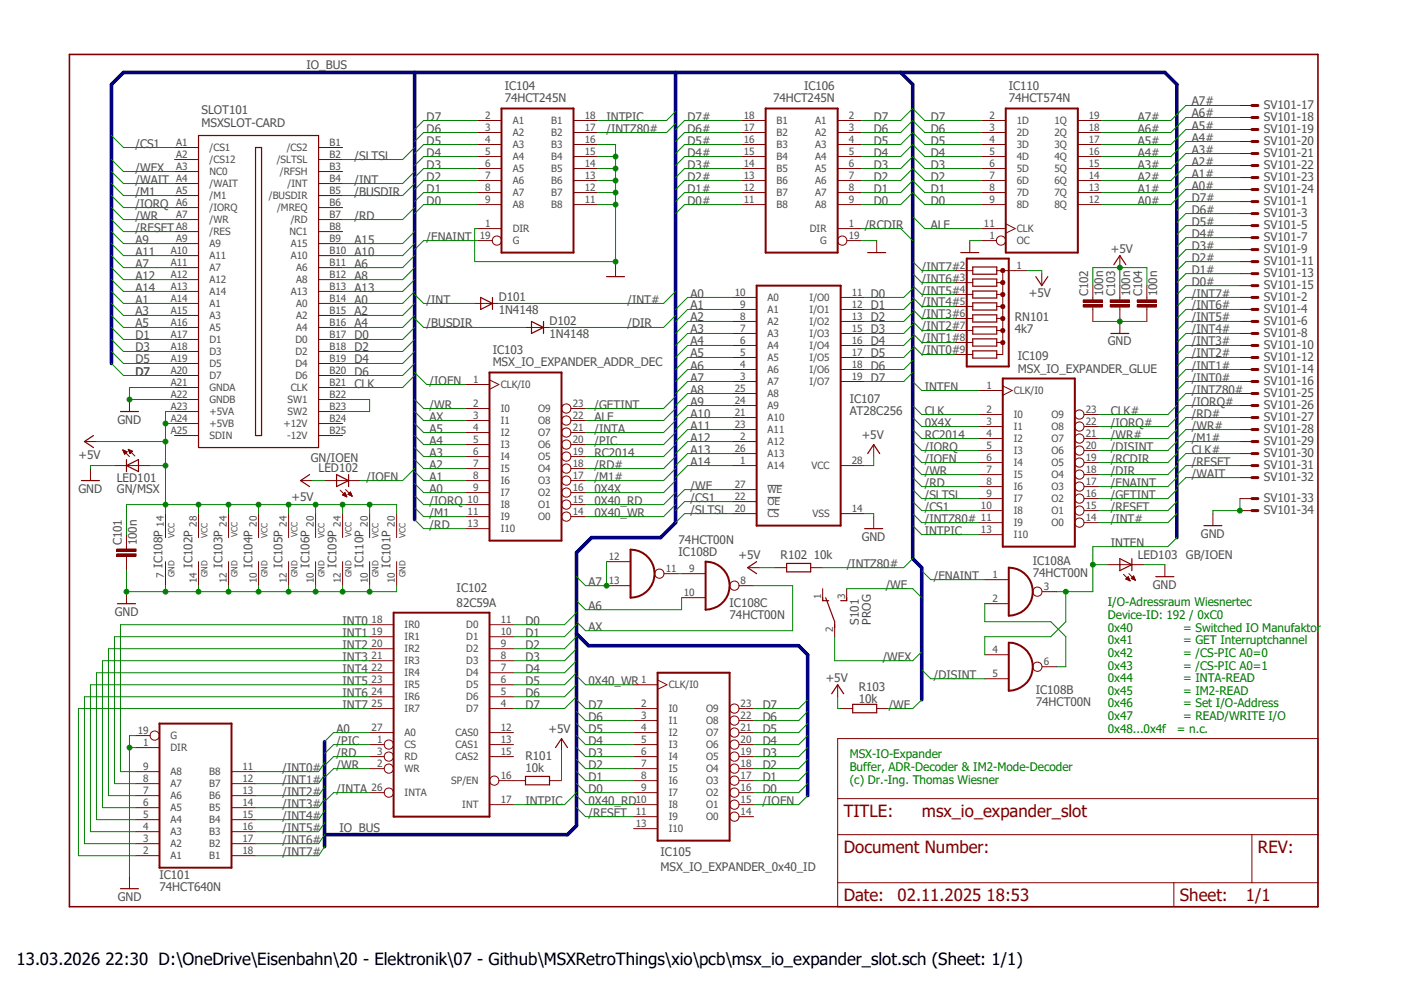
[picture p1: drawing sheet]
<svg xmlns="http://www.w3.org/2000/svg" width="297mm" height="210mm" viewBox="0 0 297 210" stroke-linecap="round" stroke-linejoin="round" font-family="sans-serif">
<defs><g id="words">
<g font-size="3.6" fill="#800000">
<text x="178.5" y="172.7">TITLE:</text>
<text x="195" y="172.7">msx_io_expander_slot</text>
<text x="178.5" y="180.3">Document Number:</text>
<text x="266.1" y="180.3">REV:</text>
<text x="178.5" y="190.5">Date:</text>
<text x="189.9" y="190.5">02.11.2025 18:53</text>
<text x="249.6" y="190.5">Sheet:</text>
<text x="263.6" y="190.5">1/1</text>
</g>
<text font-size="3.6" x="3.5" y="204">13.03.2026 22:30 D:\OneDrive\Eisenbahn\20 - Elektronik\07 - Github\MSXRetroThings\xio\pcb\msx_io_expander_slot.sch (Sheet: 1/1)</text>
<g font-size="2.5" fill="#505050">
<text x="64.9" y="14.7">IO_BUS</text>
<text x="106.8" y="21.7">74HCT245N</text>
<text x="106.8" y="19.1">IC104</text>
<text x="163.5" y="21.7">74HCT245N</text>
<text x="170.1" y="19.1">IC106</text>
<text x="213.4" y="21.7">74HCT574N</text>
<text x="213.4" y="19.1">IC110</text>
<text x="252.1" y="22.3">A7#</text>
<text x="267.4" y="23.1">SV101-17</text>
<text x="42.6" y="26.8">MSXSLOT-CARD</text>
<text x="42.6" y="24.2">SLOT101</text>
<text x="90.3" y="25.5">D7</text>
<text x="90.3" y="28">D6</text>
<text x="128.3" y="28">/INTZ80#</text>
<text x="128.3" y="25.5">INTPIC</text>
<text x="145.5" y="25.5">D7#</text>
<text x="145.5" y="28">D6#</text>
<text x="184.8" y="25.5">D7</text>
<text x="184.8" y="28">D6</text>
<text x="196.9" y="25.5">D7</text>
<text x="196.9" y="28">D6</text>
<text x="240.7" y="28">A6#</text>
<text x="240.7" y="25.5">A7#</text>
<text x="252.1" y="29.9">A4#</text>
<text x="252.1" y="27.4">A5#</text>
<text x="252.1" y="24.9">A6#</text>
<text x="267.4" y="25.6">SV101-18</text>
<text x="267.4" y="28.2">SV101-19</text>
<text x="28.7" y="31.2">/CS1</text>
<text x="75" y="33.7">/SLTSL</text>
<text x="90.3" y="30.6">D5</text>
<text x="90.3" y="35.6">D3</text>
<text x="90.3" y="33.1">D4</text>
<text x="145.5" y="30.6">D5#</text>
<text x="145.5" y="33.1">D4#</text>
<text x="145.5" y="35.6">D3#</text>
<text x="184.8" y="30.6">D5</text>
<text x="184.8" y="35.6">D3</text>
<text x="184.8" y="33.1">D4</text>
<text x="196.9" y="30.6">D5</text>
<text x="196.9" y="35.6">D3</text>
<text x="196.9" y="33.1">D4</text>
<text x="240.7" y="35.6">A3#</text>
<text x="240.7" y="33.1">A4#</text>
<text x="240.7" y="30.6">A5#</text>
<text x="252.1" y="35">A2#</text>
<text x="252.1" y="32.5">A3#</text>
<text x="267.4" y="30.7">SV101-20</text>
<text x="267.4" y="33.2">SV101-21</text>
<text x="267.4" y="35.8">SV101-22</text>
<text x="28.7" y="41.4">/M1</text>
<text x="28.7" y="38.8">/WAIT</text>
<text x="28.7" y="36.3">/WEX</text>
<text x="75" y="41.4">/BUSDIR</text>
<text x="75" y="38.8">/INT</text>
<text x="90.3" y="40.7">D1</text>
<text x="90.3" y="38.2">D2</text>
<text x="145.5" y="38.2">D2#</text>
<text x="145.5" y="40.7">D1#</text>
<text x="184.8" y="40.7">D1</text>
<text x="184.8" y="38.2">D2</text>
<text x="196.9" y="40.7">D1</text>
<text x="196.9" y="38.2">D2</text>
<text x="240.7" y="40.7">A1#</text>
<text x="240.7" y="38.2">A2#</text>
<text x="252.1" y="40.1">A0#</text>
<text x="252.1" y="37.5">A1#</text>
<text x="267.4" y="38.3">SV101-23</text>
<text x="267.4" y="40.9">SV101-24</text>
<text x="28.7" y="46.4">/WR</text>
<text x="28.7" y="43.9">/IORQ</text>
<text x="75" y="46.4">/RD</text>
<text x="90.3" y="43.3">D0</text>
<text x="145.5" y="43.3">D0#</text>
<text x="184.8" y="43.3">D0</text>
<text x="196.9" y="43.3">D0</text>
<text x="240.7" y="43.3">A0#</text>
<text x="252.1" y="42.6">D7#</text>
<text x="252.1" y="45.2">D6#</text>
<text x="252.1" y="47.7">D5#</text>
<text x="267.4" y="43.4">SV101-1</text>
<text x="267.4" y="45.9">SV101-3</text>
<text x="28.7" y="49">/RESET</text>
<text x="28.7" y="51.5">A9</text>
<text x="75" y="51.5">A15</text>
<text x="90.3" y="50.9">/ENAINT</text>
<text x="182.9" y="48.3">/RCDIR</text>
<text x="196.9" y="48.3">ALE</text>
<text x="235" y="53.4">+5V</text>
<text x="252.1" y="50.3">D4#</text>
<text x="252.1" y="52.8">D3#</text>
<text x="267.4" y="48.5">SV101-5</text>
<text x="267.4" y="51">SV101-7</text>
<text x="267.4" y="53.6">SV101-9</text>
<text x="28.7" y="56.6">A7</text>
<text x="28.7" y="54.1">A11</text>
<text x="28.7" y="59.1">A12</text>
<text x="75" y="56.6">A6</text>
<text x="75" y="54.1">A10</text>
<text x="75" y="59.1">A8</text>
<text x="195" y="59.8">/INT6#</text>
<text x="195" y="57.2">/INT7#</text>
<text x="252.1" y="55.3">D2#</text>
<text x="252.1" y="57.9">D1#</text>
<text x="267.4" y="56.1">SV101-11</text>
<text x="267.4" y="58.6">SV101-13</text>
<text x="28.7" y="64.2">A1</text>
<text x="28.7" y="61.7">A14</text>
<text x="75" y="64.2">A0</text>
<text x="75" y="61.7">A13</text>
<text x="90.3" y="64.2">/INT</text>
<text x="105.5" y="63.7">D101</text>
<text x="132.8" y="64.2">/INT#</text>
<text x="146.1" y="65.4">A1</text>
<text x="146.1" y="63">A0</text>
<text x="184.2" y="65.4">D1</text>
<text x="184.2" y="63">D0</text>
<text x="195" y="62.3">/INT5#</text>
<text x="195" y="64.8">/INT4#</text>
<text x="217.6" y="62.8">+5V</text>
<text x="230.2" y="62.7" transform="rotate(-90 230.2 62.7)">C102</text>
<text x="233.3" y="62.7" transform="rotate(-90 233.3 62.7)">100n</text>
<text x="235.9" y="62.7" transform="rotate(-90 235.9 62.7)">C103</text>
<text x="239.1" y="62.7" transform="rotate(-90 239.1 62.7)">100n</text>
<text x="241.6" y="62.7" transform="rotate(-90 241.6 62.7)">C104</text>
<text x="244.8" y="62.7" transform="rotate(-90 244.8 62.7)">100n</text>
<text x="252.1" y="65.4">/INT6#</text>
<text x="252.1" y="63">/INT7#</text>
<text x="252.1" y="60.4">D0#</text>
<text x="267.4" y="63.7">SV101-2</text>
<text x="267.4" y="61.2">SV101-15</text>
<text x="28.7" y="71.8">D1</text>
<text x="28.7" y="69.3">A5</text>
<text x="28.7" y="66.7">A3</text>
<text x="75" y="71.8">D0</text>
<text x="75" y="69.3">A4</text>
<text x="75" y="66.7">A2</text>
<text x="90.3" y="69.3">/BUSDIR</text>
<text x="105.5" y="66.5">1N4148</text>
<text x="116.2" y="71.6">1N4148</text>
<text x="116.2" y="68.8">D102</text>
<text x="132.8" y="69.3">/DIR</text>
<text x="146.1" y="70.5">A3</text>
<text x="146.1" y="68">A2</text>
<text x="184.2" y="70.5">D3</text>
<text x="184.2" y="68">D2</text>
<text x="195" y="67.4">/INT3#</text>
<text x="195" y="69.9">/INT2#</text>
<text x="214.7" y="70.5">4k7</text>
<text x="214.7" y="68">RN101</text>
<text x="252.1" y="68">/INT5#</text>
<text x="252.1" y="70.5">/INT4#</text>
<text x="267.4" y="66.2">SV101-4</text>
<text x="267.4" y="68.8">SV101-6</text>
<text x="267.4" y="71.3">SV101-8</text>
<text x="28.7" y="76.9">D5</text>
<text x="28.7" y="74.3">D3</text>
<text x="75" y="76.9">D4</text>
<text x="75" y="74.3">D2</text>
<text x="104.2" y="77.5">MSX_IO_EXPANDER_ADDR_DEC</text>
<text x="104.2" y="75">IC103</text>
<text x="146.1" y="75.6">A5</text>
<text x="146.1" y="73.1">A4</text>
<text x="184.2" y="75.6">D5</text>
<text x="184.2" y="73.1">D4</text>
<text x="195" y="72.4">/INT1#</text>
<text x="195" y="75">/INT0#</text>
<text x="215.3" y="76.2">IC109</text>
<text x="234.4" y="73.1">GND</text>
<text x="252.1" y="73.1">/INT3#</text>
<text x="252.1" y="75.6">/INT2#</text>
<text x="267.4" y="73.8">SV101-10</text>
<text x="267.4" y="76.4">SV101-12</text>
<text x="28.7" y="79.4">D7</text>
<text x="75" y="79.4">D6</text>
<text x="75" y="82">CLK</text>
<text x="90.9" y="81.3">/IOEN</text>
<text x="146.1" y="80.7">A7</text>
<text x="146.1" y="78.1">A6</text>
<text x="146.1" y="83.2">A8</text>
<text x="184.2" y="80.7">D7</text>
<text x="184.2" y="78.1">D6</text>
<text x="195.6" y="82.6">INTEN</text>
<text x="215.3" y="78.8">MSX_IO_EXPANDER_GLUE</text>
<text x="252.1" y="83.2">/INTZ80#</text>
<text x="252.1" y="78.1">/INT1#</text>
<text x="252.1" y="80.7">/INT0#</text>
<text x="267.4" y="84">SV101-25</text>
<text x="267.4" y="78.9">SV101-14</text>
<text x="267.4" y="81.5">SV101-16</text>
<text x="24.9" y="89.6">GND</text>
<text x="90.9" y="86.4">/WR</text>
<text x="90.9" y="88.9">AX</text>
<text x="125.8" y="88.9">ALE</text>
<text x="125.8" y="86.4">/GETINT</text>
<text x="146.1" y="85.8">A9</text>
<text x="146.1" y="88.3">A10</text>
<text x="179.8" y="87.7">AT28C256</text>
<text x="179.8" y="85.1">IC107</text>
<text x="195.6" y="87.7">CLK</text>
<text x="235" y="87.7">CLK#</text>
<text x="252.1" y="88.3">/RD#</text>
<text x="252.1" y="85.8">/IORQ#</text>
<text x="267.4" y="86.5">SV101-26</text>
<text x="267.4" y="89.1">SV101-27</text>
<text x="90.9" y="91.5">A5</text>
<text x="90.9" y="94">A4</text>
<text x="125.8" y="91.5">/INTA</text>
<text x="125.8" y="94">/PIC</text>
<text x="146.1" y="90.8">A11</text>
<text x="146.1" y="93.4">A12</text>
<text x="146.1" y="95.9">A13</text>
<text x="182.3" y="92.8">+5V</text>
<text x="195.6" y="95.3">/IORQ</text>
<text x="195.6" y="92.8">RC2014</text>
<text x="195.6" y="90.2">0X4X</text>
<text x="235" y="90.2">/IORQ#</text>
<text x="235" y="92.8">/WR#</text>
<text x="235" y="95.3">/DISINT</text>
<text x="252.1" y="93.4">/M1#</text>
<text x="252.1" y="90.8">/WR#</text>
<text x="252.1" y="95.9">CLK#</text>
<text x="267.4" y="91.6">SV101-28</text>
<text x="267.4" y="94.2">SV101-29</text>
<text x="16.6" y="97.1">+5V</text>
<text x="65.7" y="97.7">GN/IOEN</text>
<text x="67.4" y="99.9">LED102</text>
<text x="77.6" y="101.6">/IOEN</text>
<text x="90.9" y="96.6">A3</text>
<text x="90.9" y="101.6">A1</text>
<text x="90.9" y="99.1">A2</text>
<text x="125.8" y="99.1">/RD#</text>
<text x="125.8" y="101.6">/M1#</text>
<text x="125.8" y="96.6">RC2014</text>
<text x="146.1" y="98.5">A14</text>
<text x="195.6" y="100.4">/WR</text>
<text x="195.6" y="97.8">/IOEN</text>
<text x="235" y="100.4">/DIR</text>
<text x="235" y="97.8">/RCDIR</text>
<text x="252.1" y="98.5">/RESET</text>
<text x="252.1" y="101">/WAIT</text>
<text x="267.4" y="96.7">SV101-30</text>
<text x="267.4" y="99.2">SV101-31</text>
<text x="267.4" y="101.8">SV101-32</text>
<text x="16.6" y="104.2">GND</text>
<text x="24.7" y="104.2">GN/MSX</text>
<text x="24.7" y="102">LED101</text>
<text x="61.7" y="106">+5V</text>
<text x="90.9" y="104.2">A0</text>
<text x="90.9" y="106.7">/IORQ</text>
<text x="125.8" y="106.7">0X40_RD</text>
<text x="125.8" y="104.2">0X4X</text>
<text x="146.1" y="106.1">/CS1</text>
<text x="146.1" y="103.5">/WE</text>
<text x="195.6" y="102.9">/RD</text>
<text x="195.6" y="105.5">/SLTSL</text>
<text x="195.6" y="108">/CS1</text>
<text x="235" y="108">/RESET</text>
<text x="235" y="105.5">/GETINT</text>
<text x="235" y="102.9">/ENAINT</text>
<text x="267.4" y="106.2">SV101-33</text>
<text x="90.9" y="109.3">/M1</text>
<text x="90.9" y="111.8">/RD</text>
<text x="125.8" y="109.3">0X40_WR</text>
<text x="146.1" y="108.6">/SLTSL</text>
<text x="195.6" y="110.5">/INTZ80#</text>
<text x="195.6" y="113.1">INTPIC</text>
<text x="235" y="110.5">/INT#</text>
<text x="254" y="113.7">GND</text>
<text x="267.4" y="108.8">SV101-34</text>
<text x="25.7" y="115.4" transform="rotate(-90 25.7 115.4)">C101</text>
<text x="28.9" y="115.4" transform="rotate(-90 28.9 115.4)">100n</text>
<text x="143.6" y="115">74HCT00N</text>
<text x="143.6" y="117.5">IC108D</text>
<text x="156.3" y="118.2">+5V</text>
<text x="165.1" y="118.2">R102</text>
<text x="172.1" y="118.2">10k</text>
<text x="182.3" y="114.3">GND</text>
<text x="218.5" y="119.4">IC108A</text>
<text x="235" y="115.6">INTEN</text>
<text x="240.7" y="118.2">LED103</text>
<text x="250.9" y="118.2">GB/IOEN</text>
<text x="34.4" y="120.1" transform="rotate(-90 34.4 120.1)">IC108P</text>
<text x="40.7" y="120.1" transform="rotate(-90 40.7 120.1)">IC102P</text>
<text x="47.1" y="120.1" transform="rotate(-90 47.1 120.1)">IC103P</text>
<text x="53.4" y="120.1" transform="rotate(-90 53.4 120.1)">IC104P</text>
<text x="59.8" y="120.1" transform="rotate(-90 59.8 120.1)">IC105P</text>
<text x="65.5" y="120.1" transform="rotate(-90 65.5 120.1)">IC106P</text>
<text x="71.2" y="120.1" transform="rotate(-90 71.2 120.1)">IC109P</text>
<text x="76.9" y="120.1" transform="rotate(-90 76.9 120.1)">IC110P</text>
<text x="82.6" y="120.1" transform="rotate(-90 82.6 120.1)">IC101P</text>
<text x="96.6" y="125.1">IC102</text>
<text x="124.5" y="123.9">A7</text>
<text x="179.1" y="120.1">/INTZ80#</text>
<text x="187.4" y="124.5">/WE</text>
<text x="197.5" y="122.6">/ENAINT</text>
<text x="218.5" y="122">74HCT00N</text>
<text x="243.9" y="124.5">GND</text>
<text x="24.3" y="130.2">GND</text>
<text x="96.6" y="128.3">82C59A</text>
<text x="124.5" y="128.9">A6</text>
<text x="154.3" y="130.9">74HCT00N</text>
<text x="154.3" y="128.3">IC108C</text>
<text x="72.5" y="132.1">INT0</text>
<text x="72.5" y="134.7">INT1</text>
<text x="72.5" y="137.2">INT2</text>
<text x="111.2" y="134.7">D1</text>
<text x="111.2" y="137.2">D2</text>
<text x="111.2" y="132.1">D0</text>
<text x="124.5" y="133.4">AX</text>
<text x="181.7" y="132.1" transform="rotate(-90 181.7 132.1)">S101</text>
<text x="184.2" y="132.1" transform="rotate(-90 184.2 132.1)">PROG</text>
<text x="72.5" y="139.7">INT3</text>
<text x="72.5" y="142.3">INT4</text>
<text x="111.2" y="139.7">D3</text>
<text x="111.2" y="142.3">D4</text>
<text x="186.7" y="139.7">/WEX</text>
<text x="197.5" y="143.6">/DISINT</text>
<text x="72.5" y="144.8">INT5</text>
<text x="72.5" y="147.4">INT6</text>
<text x="72.5" y="149.9">INT7</text>
<text x="111.2" y="149.9">D7</text>
<text x="111.2" y="144.8">D5</text>
<text x="111.2" y="147.4">D6</text>
<text x="124.5" y="149.9">D7</text>
<text x="124.5" y="144.8">0X40_WR</text>
<text x="161.3" y="149.9">D7</text>
<text x="174.7" y="144.2">+5V</text>
<text x="181.7" y="148.6">10k</text>
<text x="181.7" y="146.1">R103</text>
<text x="188" y="149.9">/WE</text>
<text x="219.1" y="149.3">74HCT00N</text>
<text x="219.1" y="146.7">IC108B</text>
<text x="71.2" y="154.9">A0</text>
<text x="116" y="154.9">+5V</text>
<text x="124.5" y="154.9">D5</text>
<text x="124.5" y="152.4">D6</text>
<text x="161.3" y="154.9">D5</text>
<text x="161.3" y="152.4">D6</text>
<text x="71.2" y="160">/RD</text>
<text x="71.2" y="157.5">/PIC</text>
<text x="111.2" y="160.7">R101</text>
<text x="124.5" y="160">D3</text>
<text x="124.5" y="157.5">D4</text>
<text x="161.3" y="160">D3</text>
<text x="161.3" y="157.5">D4</text>
<text x="59.8" y="165.7">/INT1#</text>
<text x="59.8" y="163.2">/INT0#</text>
<text x="71.2" y="162.6">/WR</text>
<text x="71.2" y="167.6">/INTA</text>
<text x="111.2" y="163.2">10k</text>
<text x="124.5" y="165.1">D1</text>
<text x="124.5" y="162.6">D2</text>
<text x="124.5" y="167.6">D0</text>
<text x="161.3" y="165.1">D1</text>
<text x="161.3" y="162.6">D2</text>
<text x="161.3" y="167.6">D0</text>
<text x="59.8" y="173.4">/INT4#</text>
<text x="59.8" y="170.8">/INT3#</text>
<text x="59.8" y="168.3">/INT2#</text>
<text x="111.2" y="170.2">INTPIC</text>
<text x="124.5" y="172.7">/RESET</text>
<text x="124.5" y="170.2">0X40_RD</text>
<text x="161.3" y="170.2">/IOEN</text>
<text x="59.8" y="178.4">/INT6#</text>
<text x="59.8" y="175.9">/INT5#</text>
<text x="71.8" y="175.9">IO_BUS</text>
<text x="33.7" y="185.9">IC101</text>
<text x="59.8" y="181">/INT7#</text>
<text x="139.7" y="184.2">MSX_IO_EXPANDER_0x40_ID</text>
<text x="139.7" y="181">IC105</text>
<text x="24.9" y="190.5">GND</text>
<text x="33.7" y="188.5">74HCT640N</text>
</g>
<g font-size="2.5" fill="#008000">
<text x="234.4" y="128.3">I/O-Adressraum Wiesnertec</text>
<text x="234.4" y="130.9">Device-ID: 192 / 0xC0</text>
<text x="234.4" y="133.6">0x40</text>
<text x="234.4" y="136.3">0x41</text>
<text x="250.3" y="133.6">= Switched IO Manufaktor</text>
<text x="250.3" y="136.3">= GET Interruptchannel</text>
<text x="234.4" y="138.9">0x42</text>
<text x="234.4" y="141.6">0x43</text>
<text x="250.3" y="138.9">= /CS-PIC A0=0</text>
<text x="250.3" y="141.6">= /CS-PIC A0=1</text>
<text x="234.4" y="144.3">0x44</text>
<text x="234.4" y="146.9">0x45</text>
<text x="234.4" y="149.6">0x46</text>
<text x="250.3" y="144.3">= INTA-READ</text>
<text x="250.3" y="146.9">= IM2-READ</text>
<text x="250.3" y="149.6">= Set I/O-Address</text>
<text x="234.4" y="152.3">0x47</text>
<text x="234.4" y="154.9">0x48...0x4f</text>
<text x="249" y="154.9">= n.c.</text>
<text x="250.3" y="152.3">= READ/WRITE I/O</text>
<text x="179.8" y="160.4">MSX-IO-Expander</text>
<text x="179.8" y="163.1">Buffer, ADR-Decoder &amp; IM2-Mode-Decoder</text>
<text x="179.8" y="165.7">(c) Dr.-Ing. Thomas Wiesner</text>
</g>
<g font-size="2.1" fill="#505050">
<text x="102.6" y="25.1">2</text>
<text x="102.6" y="27.7">3</text>
<text x="108.5" y="26.2">A1</text>
<text x="108.5" y="28.8">A2</text>
<text x="116.6" y="28.8">B2</text>
<text x="116.6" y="26.2">B1</text>
<text x="123.7" y="27.7">17</text>
<text x="123.7" y="25.1">18</text>
<text x="157.4" y="27.7">17</text>
<text x="157.4" y="25.1">18</text>
<text x="164.3" y="28.8">B2</text>
<text x="164.3" y="26.2">B1</text>
<text x="172.5" y="26.2">A1</text>
<text x="172.5" y="28.8">A2</text>
<text x="179.5" y="25.1">2</text>
<text x="179.5" y="27.7">3</text>
<text x="209.3" y="25.1">2</text>
<text x="209.3" y="27.7">3</text>
<text x="215.1" y="26.2">1D</text>
<text x="215.1" y="28.8">2D</text>
<text x="223.1" y="28.8">2Q</text>
<text x="223.1" y="26.2">1Q</text>
<text x="230.3" y="27.7">18</text>
<text x="230.3" y="25.1">19</text>
<text x="37.3" y="30.8">A1</text>
<text x="37.3" y="33.4">A2</text>
<text x="37.3" y="35.9">A3</text>
<text x="44.3" y="32">/CS1</text>
<text x="44.3" y="34.5">/CS12</text>
<text x="58.5" y="34.5">/SLTSL</text>
<text x="60.7" y="32">/CS2</text>
<text x="69.7" y="35.9">B3</text>
<text x="69.7" y="33.4">B2</text>
<text x="69.7" y="30.8">B1</text>
<text x="102.6" y="30.2">4</text>
<text x="102.6" y="32.7">5</text>
<text x="102.6" y="35.3">6</text>
<text x="108.5" y="31.3">A3</text>
<text x="108.5" y="33.9">A4</text>
<text x="116.6" y="33.9">B4</text>
<text x="116.6" y="31.3">B3</text>
<text x="123.7" y="35.3">14</text>
<text x="123.7" y="32.7">15</text>
<text x="123.7" y="30.2">16</text>
<text x="157.4" y="35.3">14</text>
<text x="157.4" y="32.7">15</text>
<text x="157.4" y="30.2">16</text>
<text x="164.3" y="33.9">B4</text>
<text x="164.3" y="31.3">B3</text>
<text x="172.5" y="31.3">A3</text>
<text x="172.5" y="33.9">A4</text>
<text x="179.5" y="30.2">4</text>
<text x="179.5" y="32.7">5</text>
<text x="179.5" y="35.3">6</text>
<text x="209.3" y="30.2">4</text>
<text x="209.3" y="32.7">5</text>
<text x="209.3" y="35.3">6</text>
<text x="215.1" y="31.3">3D</text>
<text x="215.1" y="33.9">4D</text>
<text x="223.1" y="33.9">4Q</text>
<text x="223.1" y="31.3">3Q</text>
<text x="230.3" y="35.3">15</text>
<text x="230.3" y="32.7">16</text>
<text x="230.3" y="30.2">17</text>
<text x="37.3" y="38.4">A4</text>
<text x="37.3" y="41">A5</text>
<text x="44.3" y="37">NC0</text>
<text x="44.3" y="39.6">/WAIT</text>
<text x="59.2" y="37">/RFSH</text>
<text x="60.8" y="39.6">/INT</text>
<text x="69.7" y="41">B5</text>
<text x="69.7" y="38.4">B4</text>
<text x="102.6" y="37.8">7</text>
<text x="102.6" y="40.3">8</text>
<text x="108.5" y="36.4">A5</text>
<text x="108.5" y="38.9">A6</text>
<text x="108.5" y="41.5">A7</text>
<text x="116.6" y="41.5">B7</text>
<text x="116.6" y="38.9">B6</text>
<text x="116.6" y="36.4">B5</text>
<text x="123.7" y="40.3">12</text>
<text x="123.7" y="37.8">13</text>
<text x="157.4" y="40.3">12</text>
<text x="157.4" y="37.8">13</text>
<text x="164.3" y="41.5">B7</text>
<text x="164.3" y="38.9">B6</text>
<text x="164.3" y="36.4">B5</text>
<text x="172.5" y="36.4">A5</text>
<text x="172.5" y="38.9">A6</text>
<text x="172.5" y="41.5">A7</text>
<text x="179.5" y="37.8">7</text>
<text x="179.5" y="40.3">8</text>
<text x="209.3" y="37.8">7</text>
<text x="209.3" y="40.3">8</text>
<text x="215.1" y="36.4">5D</text>
<text x="215.1" y="38.9">6D</text>
<text x="215.1" y="41.5">7D</text>
<text x="223.1" y="41.5">7Q</text>
<text x="223.1" y="38.9">6Q</text>
<text x="223.1" y="36.4">5Q</text>
<text x="230.3" y="40.3">13</text>
<text x="230.3" y="37.8">14</text>
<text x="37.3" y="43.5">A6</text>
<text x="37.3" y="46.1">A7</text>
<text x="44.3" y="42.1">/M1</text>
<text x="44.3" y="44.7">/IORQ</text>
<text x="44.3" y="47.2">/WR</text>
<text x="56.9" y="42.1">/BUSDIR</text>
<text x="58.6" y="44.7">/MREQ</text>
<text x="61.5" y="47.2">/RD</text>
<text x="69.7" y="46.1">B7</text>
<text x="69.7" y="43.5">B6</text>
<text x="102.6" y="48">1</text>
<text x="102.6" y="42.9">9</text>
<text x="108.5" y="44">A8</text>
<text x="116.6" y="44">B8</text>
<text x="123.7" y="42.9">11</text>
<text x="157.4" y="42.9">11</text>
<text x="164.3" y="44">B8</text>
<text x="172.5" y="44">A8</text>
<text x="179.5" y="48">1</text>
<text x="179.5" y="42.9">9</text>
<text x="208.2" y="48">11</text>
<text x="209.3" y="42.9">9</text>
<text x="215.1" y="44">8D</text>
<text x="223.1" y="44">8Q</text>
<text x="230.3" y="42.9">12</text>
<text x="36.1" y="53.7">A10</text>
<text x="37.3" y="48.6">A8</text>
<text x="37.3" y="51.1">A9</text>
<text x="44.3" y="49.7">/RES</text>
<text x="44.3" y="52.3">A9</text>
<text x="61.3" y="49.7">NC1</text>
<text x="61.5" y="52.3">A15</text>
<text x="69.7" y="53.7">B10</text>
<text x="69.7" y="51.1">B9</text>
<text x="69.7" y="48.6">B8</text>
<text x="101.5" y="50.5">19</text>
<text x="108.5" y="49.1">DIR</text>
<text x="108.5" y="51.6">G</text>
<text x="171.3" y="49.1">DIR</text>
<text x="173.5" y="51.6">G</text>
<text x="179.5" y="50.5">19</text>
<text x="209.3" y="50.5">1</text>
<text x="215.1" y="51.6">OC</text>
<text x="215.1" y="49.1">CLK</text>
<text x="36.1" y="56.2">A11</text>
<text x="36.1" y="58.8">A12</text>
<text x="44.3" y="54.8">A11</text>
<text x="44.3" y="57.4">A7</text>
<text x="44.3" y="59.9">A12</text>
<text x="61.5" y="54.8">A10</text>
<text x="62.7" y="59.9">A8</text>
<text x="62.7" y="57.4">A6</text>
<text x="69.7" y="58.8">B12</text>
<text x="69.7" y="56.2">B11</text>
<text x="203" y="56.9">2</text>
<text x="203" y="59.4">3</text>
<text x="215" y="56.9">1</text>
<text x="36.1" y="61.3">A13</text>
<text x="36.1" y="63.8">A14</text>
<text x="44.3" y="62.4">A14</text>
<text x="44.3" y="64.9">A1</text>
<text x="61.5" y="62.4">A13</text>
<text x="62.7" y="65">A0</text>
<text x="69.7" y="63.8">B14</text>
<text x="69.7" y="61.3">B13</text>
<text x="155.4" y="62.6">10</text>
<text x="156.6" y="65.1">9</text>
<text x="162.4" y="63.7">A0</text>
<text x="171.3" y="63.7">I/O0</text>
<text x="180.2" y="62.6">11</text>
<text x="180.2" y="65.1">12</text>
<text x="203" y="61.9">4</text>
<text x="203" y="64.5">5</text>
<text x="36.1" y="66.4">A15</text>
<text x="36.1" y="68.9">A16</text>
<text x="36.1" y="71.5">A17</text>
<text x="44.3" y="67.5">A3</text>
<text x="44.3" y="70">A5</text>
<text x="62.7" y="70">A4</text>
<text x="62.7" y="67.5">A2</text>
<text x="69.7" y="71.5">B17</text>
<text x="69.7" y="68.9">B16</text>
<text x="69.7" y="66.4">B15</text>
<text x="156.6" y="67.6">8</text>
<text x="156.6" y="70.2">7</text>
<text x="162.4" y="66.2">A1</text>
<text x="162.4" y="68.7">A2</text>
<text x="162.4" y="71.3">A3</text>
<text x="171.3" y="66.2">I/O1</text>
<text x="171.3" y="68.7">I/O2</text>
<text x="171.3" y="71.3">I/O3</text>
<text x="180.2" y="67.6">13</text>
<text x="180.2" y="70.2">15</text>
<text x="203" y="67">6</text>
<text x="203" y="69.6">7</text>
<text x="36.1" y="74">A18</text>
<text x="36.1" y="76.5">A19</text>
<text x="44.3" y="72.6">D1</text>
<text x="44.3" y="75.1">D3</text>
<text x="44.3" y="77.6">D5</text>
<text x="62.5" y="77.6">D4</text>
<text x="62.5" y="75.1">D2</text>
<text x="62.5" y="72.6">D0</text>
<text x="69.7" y="76.5">B19</text>
<text x="69.7" y="74">B18</text>
<text x="156.6" y="72.7">6</text>
<text x="156.6" y="75.3">5</text>
<text x="156.6" y="77.8">4</text>
<text x="162.4" y="73.8">A4</text>
<text x="162.4" y="76.4">A5</text>
<text x="171.3" y="73.8">I/O4</text>
<text x="171.3" y="76.4">I/O5</text>
<text x="180.2" y="72.7">16</text>
<text x="180.2" y="75.3">17</text>
<text x="180.2" y="77.8">18</text>
<text x="203" y="72.1">8</text>
<text x="203" y="74.6">9</text>
<text x="36.1" y="79.1">A20</text>
<text x="36.1" y="81.6">A21</text>
<text x="44.3" y="80.2">D7</text>
<text x="44.3" y="82.7">GNDA</text>
<text x="61.5" y="82.7">CLK</text>
<text x="62.5" y="80.2">D6</text>
<text x="69.7" y="81.6">B21</text>
<text x="69.7" y="79.1">B20</text>
<text x="100.1" y="81">1</text>
<text x="105.9" y="82.1">CLK/I0</text>
<text x="155.4" y="82.9">25</text>
<text x="156.6" y="80.3">3</text>
<text x="162.4" y="78.9">A6</text>
<text x="162.4" y="81.4">A7</text>
<text x="162.4" y="84">A8</text>
<text x="171.3" y="78.9">I/O6</text>
<text x="171.3" y="81.4">I/O7</text>
<text x="180.2" y="80.3">19</text>
<text x="208.7" y="82.3">1</text>
<text x="214.5" y="83.4">CLK/I0</text>
<text x="36.1" y="84.2">A22</text>
<text x="36.1" y="86.7">A23</text>
<text x="36.1" y="89.2">A24</text>
<text x="44.3" y="85.3">GNDB</text>
<text x="44.3" y="87.8">+5VA</text>
<text x="60.8" y="87.8">SW2</text>
<text x="60.8" y="85.3">SW1</text>
<text x="69.7" y="89.2">B24</text>
<text x="69.7" y="86.7">B23</text>
<text x="69.7" y="84.2">B22</text>
<text x="100.1" y="86.1">2</text>
<text x="100.1" y="88.6">3</text>
<text x="105.9" y="87.2">I0</text>
<text x="105.9" y="89.7">I1</text>
<text x="113.8" y="89.7">O8</text>
<text x="113.8" y="87.2">O9</text>
<text x="121.2" y="88.6">22</text>
<text x="121.2" y="86.1">23</text>
<text x="155.4" y="85.4">24</text>
<text x="155.4" y="88">21</text>
<text x="162.4" y="86.5">A9</text>
<text x="162.4" y="89.1">A10</text>
<text x="208.7" y="87.3">2</text>
<text x="208.7" y="89.9">3</text>
<text x="214.5" y="88.4">I0</text>
<text x="222.4" y="88.4">O9</text>
<text x="229.7" y="89.9">22</text>
<text x="229.7" y="87.3">23</text>
<text x="36.1" y="91.8">A25</text>
<text x="44.3" y="90.3">+5VB</text>
<text x="44.3" y="92.9">SDIN</text>
<text x="60" y="90.3">+12V</text>
<text x="60.7" y="92.9">-12V</text>
<text x="69.7" y="91.8">B25</text>
<text x="100.1" y="91.1">4</text>
<text x="100.1" y="93.7">5</text>
<text x="105.9" y="92.2">I2</text>
<text x="105.9" y="94.8">I3</text>
<text x="113.8" y="94.8">O6</text>
<text x="113.8" y="92.2">O7</text>
<text x="121.2" y="93.7">20</text>
<text x="121.2" y="91.1">21</text>
<text x="155.4" y="90.5">23</text>
<text x="155.4" y="95.6">26</text>
<text x="156.6" y="93">2</text>
<text x="162.4" y="91.6">A11</text>
<text x="162.4" y="94.1">A12</text>
<text x="208.7" y="92.4">4</text>
<text x="208.7" y="95">5</text>
<text x="214.5" y="91">I1</text>
<text x="214.5" y="93.5">I2</text>
<text x="222.4" y="93.5">O7</text>
<text x="222.4" y="91">O8</text>
<text x="229.7" y="95">20</text>
<text x="229.7" y="92.4">21</text>
<text x="100.1" y="96.2">6</text>
<text x="100.1" y="98.8">7</text>
<text x="100.1" y="101.3">8</text>
<text x="105.9" y="97.3">I4</text>
<text x="105.9" y="99.9">I5</text>
<text x="113.8" y="99.9">O4</text>
<text x="113.8" y="97.3">O5</text>
<text x="121.2" y="101.3">17</text>
<text x="121.2" y="98.8">18</text>
<text x="121.2" y="96.2">19</text>
<text x="156.6" y="98.1">1</text>
<text x="162.4" y="96.7">A13</text>
<text x="162.4" y="99.2">A14</text>
<text x="171.7" y="99.2">VCC</text>
<text x="180.2" y="98.1">28</text>
<text x="208.7" y="97.5">6</text>
<text x="208.7" y="100">7</text>
<text x="214.5" y="96.1">I3</text>
<text x="214.5" y="98.6">I4</text>
<text x="214.5" y="101.1">I5</text>
<text x="222.4" y="101.1">O4</text>
<text x="222.4" y="98.6">O5</text>
<text x="222.4" y="96.1">O6</text>
<text x="229.7" y="100">18</text>
<text x="229.7" y="97.5">19</text>
<text x="98.9" y="106.4">10</text>
<text x="100.1" y="103.8">9</text>
<text x="105.9" y="102.4">I6</text>
<text x="105.9" y="104.9">I7</text>
<text x="105.9" y="107.5">I8</text>
<text x="113.8" y="107.5">O1</text>
<text x="113.8" y="104.9">O2</text>
<text x="113.8" y="102.4">O3</text>
<text x="121.2" y="106.4">15</text>
<text x="121.2" y="103.8">16</text>
<text x="155.4" y="103.2">27</text>
<text x="155.4" y="105.7">22</text>
<text x="162.4" y="104.3">WE</text>
<text x="162.4" y="106.8">OE</text>
<text x="207.5" y="107.7">10</text>
<text x="208.7" y="102.6">8</text>
<text x="208.7" y="105.1">9</text>
<text x="214.5" y="103.7">I6</text>
<text x="214.5" y="106.2">I7</text>
<text x="222.4" y="106.2">O2</text>
<text x="222.4" y="103.7">O3</text>
<text x="229.7" y="107.7">15</text>
<text x="229.7" y="105.1">16</text>
<text x="229.7" y="102.6">17</text>
<text x="34.7" y="111.4" transform="rotate(-90 34.7 111.4)">14</text>
<text x="41.6" y="111.4" transform="rotate(-90 41.6 111.4)">28</text>
<text x="48" y="111.4" transform="rotate(-90 48 111.4)">24</text>
<text x="54.3" y="111.4" transform="rotate(-90 54.3 111.4)">20</text>
<text x="60.7" y="111.4" transform="rotate(-90 60.7 111.4)">24</text>
<text x="66.4" y="111.4" transform="rotate(-90 66.4 111.4)">20</text>
<text x="72.1" y="111.4" transform="rotate(-90 72.1 111.4)">24</text>
<text x="77.8" y="111.4" transform="rotate(-90 77.8 111.4)">20</text>
<text x="83.5" y="111.4" transform="rotate(-90 83.5 111.4)">20</text>
<text x="98.9" y="108.9">11</text>
<text x="98.9" y="111.5">13</text>
<text x="105.9" y="110">I9</text>
<text x="105.9" y="112.6">I10</text>
<text x="113.8" y="110">O0</text>
<text x="121.2" y="108.9">14</text>
<text x="155.4" y="108.3">20</text>
<text x="162.4" y="109.4">CS</text>
<text x="171.9" y="109.4">VSS</text>
<text x="180.2" y="108.3">14</text>
<text x="207.5" y="110.2">11</text>
<text x="207.5" y="112.7">13</text>
<text x="214.5" y="108.8">I8</text>
<text x="214.5" y="111.3">I9</text>
<text x="214.5" y="113.8">I10</text>
<text x="222.4" y="108.8">O1</text>
<text x="222.4" y="111.3">O0</text>
<text x="229.7" y="110.2">14</text>
<text x="128.8" y="118.4">12</text>
<text x="34.7" y="122.3" transform="rotate(-90 34.7 122.3)">7</text>
<text x="41.6" y="123.4" transform="rotate(-90 41.6 123.4)">14</text>
<text x="48" y="123.4" transform="rotate(-90 48 123.4)">12</text>
<text x="54.3" y="123.4" transform="rotate(-90 54.3 123.4)">10</text>
<text x="60.7" y="123.4" transform="rotate(-90 60.7 123.4)">12</text>
<text x="66.4" y="123.4" transform="rotate(-90 66.4 123.4)">10</text>
<text x="72.1" y="123.4" transform="rotate(-90 72.1 123.4)">12</text>
<text x="77.8" y="123.4" transform="rotate(-90 77.8 123.4)">10</text>
<text x="83.5" y="123.4" transform="rotate(-90 83.5 123.4)">10</text>
<text x="128.8" y="123.5">13</text>
<text x="140.8" y="120.9">11</text>
<text x="145.8" y="120.9">9</text>
<text x="156.7" y="123.5">8</text>
<text x="209.9" y="122.2">1</text>
<text x="220.8" y="124.8">3</text>
<text x="78.6" y="131.7">18</text>
<text x="105.9" y="131.7">11</text>
<text x="144.7" y="126">10</text>
<text x="173.7" y="126.7" transform="rotate(-90 173.7 126.7)">1</text>
<text x="178.8" y="126.7" transform="rotate(-90 178.8 126.7)">3</text>
<text x="209.9" y="127.3">2</text>
<text x="78.6" y="134.3">19</text>
<text x="78.6" y="136.8">20</text>
<text x="85.6" y="132.9">IR0</text>
<text x="85.6" y="135.4">IR1</text>
<text x="85.6" y="138">IR2</text>
<text x="98.6" y="138">D2</text>
<text x="98.6" y="135.4">D1</text>
<text x="98.6" y="132.9">D0</text>
<text x="105.9" y="136.8">9</text>
<text x="105.9" y="134.3">10</text>
<text x="176.2" y="133.6" transform="rotate(-90 176.2 133.6)">2</text>
<text x="78.6" y="139.4">21</text>
<text x="78.6" y="141.9">22</text>
<text x="85.6" y="140.5">IR3</text>
<text x="85.6" y="143">IR4</text>
<text x="98.6" y="143">D4</text>
<text x="98.6" y="140.5">D3</text>
<text x="105.9" y="141.9">7</text>
<text x="105.9" y="139.4">8</text>
<text x="209.9" y="138.1">4</text>
<text x="209.9" y="143.2">5</text>
<text x="220.8" y="140.6">6</text>
<text x="78.6" y="144.4">23</text>
<text x="78.6" y="147">24</text>
<text x="78.6" y="149.5">25</text>
<text x="85.6" y="145.6">IR5</text>
<text x="85.6" y="148.1">IR6</text>
<text x="98.6" y="148.1">D6</text>
<text x="98.6" y="145.6">D5</text>
<text x="105.9" y="149.5">4</text>
<text x="105.9" y="147">5</text>
<text x="105.9" y="144.4">6</text>
<text x="135.6" y="149.5">2</text>
<text x="135.6" y="144.4">1</text>
<text x="141.5" y="145.6">CLK/I0</text>
<text x="156.7" y="149.5">23</text>
<text x="29.1" y="155.2">19</text>
<text x="78.6" y="154.6">27</text>
<text x="85.6" y="150.7">IR7</text>
<text x="85.6" y="155.7">A0</text>
<text x="96.4" y="155.7">CAS0</text>
<text x="98.6" y="150.7">D7</text>
<text x="105.9" y="154.6">12</text>
<text x="135.6" y="152.1">3</text>
<text x="135.6" y="154.6">4</text>
<text x="141.5" y="150.7">I0</text>
<text x="141.5" y="153.2">I1</text>
<text x="141.5" y="155.7">I2</text>
<text x="149.4" y="155.7">O7</text>
<text x="149.4" y="153.2">O8</text>
<text x="149.4" y="150.7">O9</text>
<text x="156.7" y="154.6">21</text>
<text x="156.7" y="152.1">22</text>
<text x="30.3" y="157.8">1</text>
<text x="36.1" y="158.9">DIR</text>
<text x="36.1" y="156.3">G</text>
<text x="79.8" y="157.1">1</text>
<text x="79.8" y="159.7">3</text>
<text x="85.6" y="158.2">CS</text>
<text x="85.6" y="160.8">RD</text>
<text x="96.4" y="158.2">CAS1</text>
<text x="96.4" y="160.8">CAS2</text>
<text x="105.9" y="157.1">13</text>
<text x="105.9" y="159.7">15</text>
<text x="135.6" y="157.1">5</text>
<text x="135.6" y="159.7">6</text>
<text x="141.5" y="158.2">I3</text>
<text x="141.5" y="160.8">I4</text>
<text x="149.4" y="160.8">O5</text>
<text x="149.4" y="158.2">O6</text>
<text x="156.7" y="159.7">19</text>
<text x="156.7" y="157.1">20</text>
<text x="30.3" y="167.9">7</text>
<text x="30.3" y="165.4">8</text>
<text x="30.3" y="162.9">9</text>
<text x="36.1" y="166.5">A7</text>
<text x="36.1" y="164">A8</text>
<text x="44.3" y="164">B8</text>
<text x="44.3" y="166.5">B7</text>
<text x="51.3" y="162.9">11</text>
<text x="51.3" y="165.4">12</text>
<text x="51.3" y="167.9">13</text>
<text x="78.6" y="167.3">26</text>
<text x="79.8" y="162.2">2</text>
<text x="85.6" y="163.3">WR</text>
<text x="95.5" y="165.9">SP/EN</text>
<text x="105.9" y="164.8">16</text>
<text x="135.6" y="162.2">7</text>
<text x="135.6" y="164.8">8</text>
<text x="135.6" y="167.3">9</text>
<text x="141.5" y="163.3">I5</text>
<text x="141.5" y="165.9">I6</text>
<text x="149.4" y="165.9">O3</text>
<text x="149.4" y="163.3">O4</text>
<text x="156.7" y="167.3">16</text>
<text x="156.7" y="164.8">17</text>
<text x="156.7" y="162.2">18</text>
<text x="30.3" y="173">5</text>
<text x="30.3" y="170.5">6</text>
<text x="36.1" y="171.6">A5</text>
<text x="36.1" y="169">A6</text>
<text x="44.3" y="169">B6</text>
<text x="44.3" y="171.6">B5</text>
<text x="51.3" y="170.5">14</text>
<text x="51.3" y="173">15</text>
<text x="85.6" y="168.4">INTA</text>
<text x="97.8" y="170.9">INT</text>
<text x="105.9" y="169.8">17</text>
<text x="134.5" y="169.8">10</text>
<text x="134.5" y="172.4">11</text>
<text x="141.5" y="168.4">I7</text>
<text x="141.5" y="170.9">I8</text>
<text x="141.5" y="173.5">I9</text>
<text x="149.4" y="170.9">O1</text>
<text x="149.4" y="168.4">O2</text>
<text x="149.4" y="173.5">O0</text>
<text x="156.7" y="169.8">15</text>
<text x="156.7" y="172.4">14</text>
<text x="30.3" y="178.1">3</text>
<text x="30.3" y="175.6">4</text>
<text x="36.1" y="179.2">A2</text>
<text x="36.1" y="176.7">A3</text>
<text x="36.1" y="174.1">A4</text>
<text x="44.3" y="174.1">B4</text>
<text x="44.3" y="176.7">B3</text>
<text x="44.3" y="179.2">B2</text>
<text x="51.3" y="175.6">16</text>
<text x="51.3" y="178.1">17</text>
<text x="134.5" y="174.9">13</text>
<text x="141.5" y="176">I10</text>
<text x="30.3" y="180.6">2</text>
<text x="36.1" y="181.7">A1</text>
<text x="44.3" y="181.7">B1</text>
<text x="51.3" y="180.6">18</text>
</g>
<g font-size="1.8" fill="#505050">
<text x="36.9" y="113.7" transform="rotate(-90 36.9 113.7)">VCC</text>
<text x="43.9" y="113.7" transform="rotate(-90 43.9 113.7)">VCC</text>
<text x="50.2" y="113.6" transform="rotate(-90 50.2 113.6)">VCC</text>
<text x="56.6" y="113.7" transform="rotate(-90 56.6 113.7)">VCC</text>
<text x="63" y="113.6" transform="rotate(-90 63 113.6)">VCC</text>
<text x="68.7" y="113.7" transform="rotate(-90 68.7 113.7)">VCC</text>
<text x="74.4" y="113.6" transform="rotate(-90 74.4 113.6)">VCC</text>
<text x="80.1" y="113.7" transform="rotate(-90 80.1 113.7)">VCC</text>
<text x="85.8" y="113.7" transform="rotate(-90 85.8 113.7)">VCC</text>
<text x="36.9" y="122.1" transform="rotate(-90 36.9 122.1)">GND</text>
<text x="43.9" y="122.1" transform="rotate(-90 43.9 122.1)">GND</text>
<text x="50.2" y="122.1" transform="rotate(-90 50.2 122.1)">GND</text>
<text x="56.6" y="122.1" transform="rotate(-90 56.6 122.1)">GND</text>
<text x="63" y="122.1" transform="rotate(-90 63 122.1)">GND</text>
<text x="68.7" y="122.1" transform="rotate(-90 68.7 122.1)">GND</text>
<text x="74.4" y="122.1" transform="rotate(-90 74.4 122.1)">GND</text>
<text x="80.1" y="122.1" transform="rotate(-90 80.1 122.1)">GND</text>
<text x="85.8" y="122.1" transform="rotate(-90 85.8 122.1)">GND</text>
</g>
</g></defs>
<path d="M14.2 11.2l267.1 181.1M281.3 11.2l-267.1 181.1" fill="none" stroke="#fff" stroke-width=".21"/>
<path d="M162.4 102.7h3.1M162.4 105.2h2.7M162.4 107.7h2.4" fill="none" stroke="#505050" stroke-width=".21"/>
<path d="M14.7 11.5h264.1v180.3h-264.1z" fill="none" stroke="#800000" stroke-width=".34"/>
<g fill="none" stroke="#800000" stroke-width=".21">
<path d="M19.1 99.1v2.5M24.2 98.5h7.6M26 95.2l1.4 1.4M26 95.2h.1M26 95.2l.9 .3M26 95.2l.4 .9 .5-.6M26 95.3h.2M26.1 95.4h.4M26.1 95.5h.6M26.2 95.5h.7M26.2 95.6h.6M26.2 95.7h.5"/>
<path d="M26.3 95.9h.2M26.3 95.8h.3M26.3 96h.1M27.1 95l1.4 1.4M27.1 95l.9 .4-.5 .5M27.1 95l.4 .9M27.2 95.1h.1M27.2 95.3h.5M27.2 95.2h.3M27.3 95.4h.6M27.3 95.5h.7M27.3 95.5h.6"/>
<path d="M27.4 84.5v2.5M27.4 95.6h.4M27.4 95.7h.3M27.5 95.8h.1M27.5 95.9h.1M26.8 115.6v.5M26.8 117.6v.6M26.8 125.1v2.6M177.2 156.2h101.6v35.6h-101.6zM177.2 176.5h101.6M177.2 168.9h101.6M264.8 176.5v10.2"/>
<path d="M177.2 186.7h101.6M248.3 186.7v5.1"/>
</g>
<path d="M25.5 87h3.8M26.8 98.5l2.5-1.3v2.5zM26.8 97.2v2.5M17.2 101.6h3.8M24.8 127.7h3.9" fill="none" stroke="#800000" stroke-width=".25"/>
<path d="M24.7 116.1h4.1v.5h-4.1z" fill-rule="evenodd" fill="#800000"/>
<path d="M24.7 116.1h4.1v.5h-4.1z" fill="none" stroke="#800000" stroke-width=".21"/>
<path d="M24.7 117.1h4.1v.5h-4.1z" fill-rule="evenodd" fill="#800000"/>
<g fill="none" stroke="#800000" stroke-width=".21">
<path d="M36.9 31.2h5.1M36.9 33.7h5.1M36.9 36.3h5.1M36.9 38.8h5.1M67.4 31.2h5.1M67.4 33.7h5.1M67.4 36.3h5.1M67.4 38.8h5.1M101 25.5h5.1M101 28h5.1M101 30.6h5.1M101 33.1h5.1"/>
<path d="M101 35.6h5.1M101 38.2h5.1M121.3 25.5h5.1M121.3 28h5.1M121.3 30.6h5.1M121.3 33.1h5.1M121.3 35.6h5.1M121.3 38.2h5.1M207.7 25.5h5.1M207.7 28h5.1M207.7 30.6h5.1M207.7 33.1h5.1"/>
<path d="M207.7 35.6h5.1M207.7 38.2h5.1M228 25.5h5.1M228 28h5.1M228 30.6h5.1M228 33.1h5.1M228 35.6h5.1M228 38.2h5.1M262.3 22.3h2.5M262.3 24.8h2.5M262.3 27.4h2.5M262.3 29.9h2.5"/>
<path d="M262.3 32.5h2.5M262.3 35h2.5M262.3 37.5h2.5M36.9 41.4h5.1M36.9 43.9h5.1M36.9 46.4h5.1M36.9 49h5.1M36.9 51.5h5.1M36.9 54.1h5.1M36.9 56.6h5.1M36.9 59.1h5.1M67.4 41.4h5.1"/>
<path d="M67.4 43.9h5.1M67.4 46.4h5.1M67.4 49h5.1M67.4 51.5h5.1M67.4 54.1h5.1M67.4 56.6h5.1M67.4 59.1h5.1M101 50.9h3.1M101 40.7h5.1M101 43.3h5.1M101 48.3h5.1M121.3 40.7h5.1"/>
<path d="M121.3 43.3h5.1M130.2 56v2.5M205.1 50.9v2.5M207.7 50.9h3.1M207.7 40.7h5.1M207.7 43.3h5.1M207.7 48.3h5.1M212.8 47.3l2 1-2 1M228 40.7h5.1M228 43.3h5.1M262.3 40.1h2.5M262.3 42.6h2.5"/>
<path d="M262.3 45.2h2.5M262.3 47.7h2.5M262.3 50.2h2.5M262.3 52.8h2.5M262.3 55.3h2.5M262.3 57.9h2.5M36.9 64.2h5.1M36.9 69.3h5.1M36.9 61.6h5.1M36.9 66.7h5.1M36.9 71.8h5.1M36.9 74.3h5.1"/>
<path d="M36.9 76.9h5.1M36.9 79.4h5.1M67.4 64.2h5.1M67.4 69.3h5.1M67.4 61.6h5.1M67.4 66.7h5.1M67.4 71.8h5.1M67.4 74.3h5.1M67.4 76.9h5.1M67.4 79.4h5.1M100.4 64.2h5.1M111.2 69.3h5"/>
<path d="M155 62.9h5.1M155 65.4h5.1M155 68h5.1M155 70.5h5.1M155 73.1h5.1M155 75.6h5.1M155 78.1h5.1M177.8 62.9h5.1M177.8 65.4h5.1M177.8 68h5.1M177.8 70.5h5.1M177.8 73.1h5.1"/>
<path d="M177.8 75.6h5.1M177.8 78.1h5.1M231.2 62.9v.5M231.2 64.9v.5M262.3 62.9h2.5M262.3 65.4h2.5M262.3 68h2.5M262.3 70.5h2.5M262.3 73.1h2.5M262.3 75.6h2.5M262.3 78.1h2.5M262.3 60.4h2.5"/>
<path d="M17.9 93.4h2.5M36.9 82h5.1M36.9 84.5h5.1M36.9 87h5.1M36.9 89.6h5.1M36.9 92.1h5.1M67.4 82h5.1M67.4 84.5h5.1M67.4 87h5.1M67.4 89.6h5.1M67.4 92.1h5.1M98.5 86.4h5"/>
<path d="M98.5 88.9h5M98.5 91.5h5M98.5 94h5M98.5 96.6h5M98.5 99.1h5M98.5 81.3h5M103.5 80.3l2 1-2 1M120.8 86.4h3.1M120.8 88.9h3.1M120.8 91.5h3.1M120.8 94h3.1M120.8 96.6h3.1"/>
<path d="M120.8 99.1h3.1M155 80.7h5.1M155 83.2h5.1M155 85.8h5.1M155 88.3h5.1M155 90.8h5.1M155 93.4h5.1M155 95.9h5.1M155 98.5h5.1M177.8 80.7h5.1M177.8 98.5h5.1M184.8 94v2.6"/>
<path d="M207.1 87.7h5M207.1 90.2h5M207.1 92.8h5M207.1 95.3h5M207.1 97.8h5M207.1 82.6h5M212.1 81.6l2 1-2 1M229.4 87.7h3.1M229.4 90.2h3.1M229.4 92.8h3.1M229.4 95.3h3.1M229.4 97.8h3.1"/>
<path d="M262.3 80.7h2.5M262.3 83.2h2.5M262.3 85.8h2.5M262.3 88.3h2.5M262.3 90.8h2.5M262.3 93.4h2.5M262.3 95.9h2.5M262.3 98.5h2.5M24.7 117.1h4.1v.5h-4.1zM26.8 113.1v2.5M26.8 118.2v2.5M42 108.6v5.1"/>
<path d="M42 118.8v5.1M48.3 108.6v5.1M48.3 118.8v5.1M54.7 108.6v5.1M54.7 118.8v5.1M61 108.6v5.1M61 118.8v5.1M63.6 101.6h2.5M68.7 101.6h7.6M72 103.7l1.4 1.4M72.5 108.6v5.1M72.5 118.8v5.1"/>
<path d="M72.5 104.7l.5-.5 .4 .9zM72.5 104.7h.7M72.5 104.6h.7M72.6 104.5h.5M72.7 104.8h.5M72.7 104.4h.4M72.8 104.4h.2M72.9 104.9h.4M72.9 104.3h.1M73.1 103.5l1.4 1.4M73.1 105h.2M73.3 105.1h.1"/>
<path d="M73.7 104.5h.6M73.7 104.6h.6M73.7 104.4h.6M73.8 104.4h.5M73.9 104.3h.3M74 104.7h.4M74 104.2h.2M74.1 104.1h.1M74.1 104.8h.3M74.1 104.1l-.5 .5 .9 .3M74.1 104.1l.4 .8M74.3 104.9h.2"/>
<path d="M78.2 108.6v5.1M78.2 118.8v5.1M98.5 101.6h5M98.5 104.2h5M98.5 106.7h5M98.5 109.3h5M98.5 111.8h5M120.8 101.6h3.1M120.8 104.2h3.1M120.8 106.7h3.1M120.8 109.3h3.1M155 103.5h5.1"/>
<path d="M155 106.1h5.1M155 108.6h5.1M177.8 108.6h5.1M184.8 109.3v2.5M207.1 105.5h5M207.1 108h5M207.1 100.4h5M207.1 102.9h5M207.1 110.5h5M207.1 113.1h5M229.4 105.5h3.1M229.4 108h3.1"/>
<path d="M229.4 100.4h3.1M229.4 102.9h3.1M229.4 110.5h3.1M256.6 108.6v2.6M262.3 101h2.5M262.3 105.5h2.5M262.3 108h2.5M78.2 139.7h5.1M78.2 137.2h5.1M78.2 134.7h5.1M78.2 132.1h5.1M103.5 139.7h5.1"/>
<path d="M103.5 137.2h5.1M103.5 134.7h5.1M103.5 132.1h5.1M158.2 120.1h2.5M163.9 120.1h2.5M171.5 120.1h2.5M78.2 157.5h3.1M78.2 149.9h5.1M78.2 147.4h5.1M78.2 144.8h5.1M78.2 142.3h5.1M78.2 154.9h5.1"/>
<path d="M103.5 157.5h5.1M103.5 149.9h5.1M103.5 147.4h5.1M103.5 144.8h5.1M103.5 142.3h5.1M103.5 154.9h5.1M118.8 156.2v2.5M134 157.5h5.1M134 149.9h5.1M134 144.8h5.1M134 154.9h5.1M134 152.4h5.1"/>
<path d="M139.1 143.8l2 1-2 1M156.3 157.5h3.1M156.3 149.9h3.1M156.3 154.9h3.1M156.3 152.4h3.1M78.2 162.6h3.1M78.2 160h3.1M78.2 167.6h3.1M103.5 160h5.1M103.5 170.2h5.1M105.5 165.1h3.1M134 162.6h5.1"/>
<path d="M134 160h5.1M134 165.1h5.1M134 170.2h5.1M134 167.6h5.1M134 172.7h5.1M134 175.3h5.1M156.3 162.6h3.1M156.3 160h3.1M156.3 165.1h3.1M156.3 170.2h3.1M156.3 167.6h3.1M156.3 172.7h3.1"/>
<circle cx="105.1" cy="50.9" r=".98"/>
<circle cx="211.7" cy="50.9" r=".98"/>
<circle cx="119.8" cy="86.4" r=".98"/>
<circle cx="119.8" cy="96.6" r=".98"/>
<circle cx="119.8" cy="88.9" r=".98"/>
<circle cx="119.8" cy="99.1" r=".98"/>
<circle cx="119.8" cy="94" r=".98"/>
<circle cx="119.8" cy="91.5" r=".98"/>
<circle cx="228.3" cy="92.8" r=".98"/>
<circle cx="228.3" cy="87.7" r=".98"/>
<circle cx="228.3" cy="97.8" r=".98"/>
<circle cx="228.3" cy="95.3" r=".98"/>
<circle cx="228.3" cy="90.2" r=".98"/>
<circle cx="119.8" cy="109.3" r=".98"/>
<circle cx="119.8" cy="106.7" r=".98"/>
<circle cx="119.8" cy="101.6" r=".98"/>
<circle cx="119.8" cy="104.2" r=".98"/>
<circle cx="228.3" cy="102.9" r=".98"/>
<circle cx="228.3" cy="100.4" r=".98"/>
<circle cx="228.3" cy="110.5" r=".98"/>
<circle cx="228.3" cy="105.5" r=".98"/>
<circle cx="228.3" cy="108" r=".98"/>
<circle cx="82.3" cy="157.5" r=".98"/>
<circle cx="155.4" cy="154.9" r=".98"/>
<circle cx="155.4" cy="149.9" r=".98"/>
<circle cx="155.4" cy="152.4" r=".98"/>
<circle cx="155.4" cy="157.5" r=".98"/>
<circle cx="82.3" cy="167.6" r=".98"/>
<circle cx="82.3" cy="162.6" r=".98"/>
<circle cx="82.3" cy="160" r=".98"/>
<circle cx="104.6" cy="165.1" r=".98"/>
<circle cx="155.4" cy="170.2" r=".98"/>
<circle cx="155.4" cy="165.1" r=".98"/>
<circle cx="155.4" cy="160" r=".98"/>
<circle cx="155.4" cy="172.7" r=".98"/>
<circle cx="155.4" cy="167.6" r=".98"/>
<circle cx="155.4" cy="162.6" r=".98"/>
</g>
<g fill="none" stroke="#800000" stroke-width=".25">
<path d="M42 28.7h25.4v66h-25.4zM54.1 31.2h1.2v60.9h-1.2zM128.3 58.5h3.8M203.2 53.4h3.9M101.7 62.9l2.5 1.3-2.5 1.2zM104.2 62.9v2.5M112.4 68l2.6 1.3-2.6 1.2zM115 68v2.5M19.8 92.1l-1.9 1.3 1.9 1.3M183.6 95.9l1.2-1.9 1.3 1.9M65.5 100.4l-1.9 1.2 1.9 1.3M71.2 100.4l2.5 1.2-2.5 1.3z"/>
<path d="M73.7 100.4v2.5M160.1 118.8l-1.9 1.3 1.9 1.2M166.4 119.2h5.1v1.7h-5.1zM182.9 111.8h3.8M254.7 111.2h3.8M117.5 158.1l1.3-1.9 1.3 1.9"/>
</g>
<path d="M106.1 22.9h15.2v30.5h-15.2zM212.8 22.9h15.2v30.5h-15.2zM103.5 78.8h15.3v35.5h-15.3zM160.1 60.4h17.7v50.8h-17.7zM212.1 80.1h15.3v35.5h-15.3zM83.3 129.6h20.2v43.1h-20.2zM139.1 142.3h15.2v35.5h-15.2z" fill="none" stroke="#800000" stroke-width=".42"/>
<g fill="none" stroke="#800000" stroke-width=".64">
<path d="M264.8 22.3h1.3M264.8 24.8h1.3M264.8 27.4h1.3M264.8 29.9h1.3M264.8 32.5h1.3M264.8 35h1.3M264.8 37.5h1.3M264.8 40.1h1.3M264.8 42.6h1.3M264.8 45.2h1.3M264.8 47.7h1.3M264.8 50.2h1.3"/>
<path d="M264.8 52.8h1.3M264.8 55.3h1.3M264.8 57.9h1.3M264.8 62.9h1.3M264.8 60.4h1.3M264.8 65.4h1.3M264.8 68h1.3M264.8 70.5h1.3M264.8 73.1h1.3M264.8 75.6h1.3M264.8 78.1h1.3M264.8 83.2h1.3"/>
<path d="M264.8 85.8h1.3M264.8 88.3h1.3M264.8 90.8h1.3M264.8 93.4h1.3M264.8 95.9h1.3M264.8 98.5h1.3M264.8 80.7h1.3M264.8 101h1.3M264.8 105.5h1.3M264.8 108h1.3"/>
</g>
<path d="M229.2 63.4h4v.5h-4z" fill-rule="evenodd" fill="#800000"/>
<path d="M229.2 63.4h4v.5h-4z" fill="none" stroke="#800000" stroke-width=".21"/>
<path d="M229.2 64.4h4v.5h-4z" fill-rule="evenodd" fill="#800000"/>
<path d="M229.2 64.4h4v.5h-4zM231.2 60.4v2.5M231.2 65.4v2.6M236.9 62.9v.5M236.9 64.9v.5" fill="none" stroke="#800000" stroke-width=".21"/>
<path d="M234.9 63.4h4v.5h-4z" fill-rule="evenodd" fill="#800000"/>
<path d="M234.9 63.4h4v.5h-4z" fill="none" stroke="#800000" stroke-width=".21"/>
<path d="M234.9 64.4h4v.5h-4z" fill-rule="evenodd" fill="#800000"/>
<path d="M234.9 64.4h4v.5h-4zM236.9 60.4v2.5M236.9 65.4v2.6M242.6 62.9v.5M242.6 64.9v.5" fill="none" stroke="#800000" stroke-width=".21"/>
<path d="M240.6 63.4h4v.5h-4z" fill-rule="evenodd" fill="#800000"/>
<path d="M240.6 63.4h4v.5h-4z" fill="none" stroke="#800000" stroke-width=".21"/>
<path d="M240.6 64.4h4v.5h-4z" fill-rule="evenodd" fill="#800000"/>
<g fill="none" stroke="#800000" stroke-width=".21">
<path d="M156.9 25.5h5.1M156.9 28h5.1M156.9 30.6h5.1M156.9 33.1h5.1M156.9 35.6h5.1M156.9 38.2h5.1M177.2 25.5h5.1M177.2 28h5.1M177.2 30.6h5.1M177.2 33.1h5.1M177.2 35.6h5.1M177.2 38.2h5.1"/>
<path d="M156.9 40.7h5.1M156.9 43.3h5.1M177.2 48.3h5.1M177.2 40.7h5.1M177.2 43.3h5.1M179.2 50.9h3.1M185.5 50.9v2.5M204.5 57.2h1.3M204.5 59.8h1.3M210.9 57.2h3.8M210.9 59.8h1.2M212.1 57.2v17.8h-1.2"/>
<path d="M236.9 54.1v2.5M204.5 62.3h1.3M204.5 64.8h1.3M204.5 67.4h1.3M204.5 69.9h1.3M204.5 72.4h1.3M204.5 75h1.3M210.9 62.3h1.2M210.9 64.8h1.2M210.9 67.4h1.2M210.9 69.9h1.2M210.9 72.4h1.2"/>
<path d="M236.9 68v2.5M240.6 64.4h4v.5h-4zM242.6 60.4v2.5M242.6 65.4v2.6M35 108.6v5.1M35 118.8v5.1M66.8 108.6v5.1M66.8 118.8v5.1M83.9 108.6v5.1M83.9 118.8v5.1M128.3 118.8h5.1M234.4 119.4h7.6"/>
<path d="M246.4 119.4v2.6M128.3 123.9h5.1M140.5 121.3h3.1M144.2 121.3h5.1M144.2 126.4h5.1M156.3 123.9h3.1M174 124.5v2.5M176.6 132.1v2.6M179.1 124.5v2.5M208.3 122.6h5.1M208.3 127.7h5.1M208.3 138.5h5.1"/>
<path d="M220.5 125.1h3.1M237.7 121.5l1.4 1.4M238.2 122.5l.9 .4M238.2 122.5l.5-.5 .4 .9M238.2 122.5h.7M238.3 122.4h.5M238.3 122.3h.5M238.4 122.6h.5M238.4 122.2h.4M238.5 122.1h.2M238.6 122.6h.4M238.6 122h.1"/>
<path d="M238.8 121.3l1.4 1.4M238.8 122.7h.2M239 122.8h.1M239.4 122.3h.6M239.4 122.4h.6M239.4 122.2h.6M239.5 122.1h.4M239.6 122.5h.5M239.6 122h.3M239.7 121.9h.2M239.8 121.8h.1M239.8 122.6h.3"/>
<path d="M239.8 121.8l-.5 .5 .9 .4M239.8 121.8l.4 .9M240 122.6h.2M28.7 158.1h5M28.7 155.6h3M177.2 144.8v2.6M177.8 149.9h2.6M185.5 149.9h2.5M208.3 143.6h5.1M220.5 141h3.1M28.7 178.4h5M28.7 175.9h5"/>
<path d="M28.7 173.4h5M28.7 170.8h5M28.7 168.3h5M28.7 165.7h5M28.7 163.2h5M49 178.4h5.1M49 175.9h5.1M49 173.4h5.1M49 170.8h5.1M49 168.3h5.1M49 165.7h5.1M49 163.2h5.1"/>
<path d="M108.6 165.1h2.6M116.2 165.1h2.6M27.4 185.4v2.6M28.7 181h5M49 181h5.1"/>
<circle cx="178.2" cy="50.9" r=".98"/>
<circle cx="139.5" cy="121.3" r=".98"/>
<circle cx="155.4" cy="123.9" r=".98"/>
<circle cx="219.5" cy="125.1" r=".98"/>
<circle cx="32.7" cy="155.6" r=".98"/>
<circle cx="219.5" cy="141" r=".98"/>
</g>
<g fill="none" stroke="#800000" stroke-width=".25">
<path d="M183.6 53.4h3.8M205.8 56.5h5.1v1.5h-5.1zM205.8 59h5.1v1.5h-5.1zM235.6 56l1.3-1.9 1.3 1.9M205.8 61.6h5.1v1.4h-5.1zM205.8 64.1h5.1v1.5h-5.1zM205.8 66.6h5.1v1.5h-5.1zM205.8 69.1h5.1v1.6h-5.1zM205.8 71.7h5.1v1.5h-5.1zM205.8 74.2h5.1v1.5h-5.1zM235 70.5h3.8M236.9 118.2l2.5 1.2-2.5 1.3z"/>
<path d="M239.4 118.2v2.5M174 126.4v.6h1.3M174.7 126.4l1.9 5.1v1.3M179.1 126.4v.6h-1.3M244.5 122h3.8M175.9 146.7l1.3-1.9 1.3 1.9M180.4 149h5.1v1.7h-5.1zM111.2 164.2h5v1.8h-5zM25.5 188h3.8"/>
</g>
<path d="M162 22.9h15.2v30.5h-15.2zM204.5 54.7h8.9v22.8h-8.9zM133.4 116.2a5.1 5.1 0 0 1 5.1 5.1 5.1 5.1 0 0 1-5.1 5.1zM149.3 118.8a5.1 5.1 0 0 1 5 5.1 5.1 5.1 0 0 1-5 5zM213.4 120.1a5.1 5.1 0 0 1 5.1 5 5.1 5.1 0 0 1-5.1 5.1zM213.4 135.9a5.1 5.1 0 0 1 5.1 5.1 5.1 5.1 0 0 1-5.1 5.1zM33.7 153h15.3v30.5h-15.3z" fill="none" stroke="#800000" stroke-width=".42"/>
<path d="M211.8 72.1l.3-.1 .4 .1 .1 .3-.1 .4-.4 .1-.3-.1-.1-.4h.5h-.5z" fill-rule="evenodd" fill="#800000"/>
<path d="M211.8 72.1l.3-.1 .4 .1 .1 .3-.1 .4-.4 .1-.3-.1-.1-.4h.5h-.5z" fill="none" stroke="#800000" stroke-width=".21"/>
<path d="M211.8 69.6l.3-.1 .4 .1 .1 .3-.1 .3-.4 .2-.3-.2-.1-.3h.5h-.5z" fill-rule="evenodd" fill="#800000"/>
<path d="M211.8 69.6l.3-.1 .4 .1 .1 .3-.1 .3-.4 .2-.3-.2-.1-.3h.5h-.5z" fill="none" stroke="#800000" stroke-width=".21"/>
<path d="M211.8 67.1l.3-.2 .4 .2 .1 .3-.1 .3-.4 .1-.3-.1-.1-.3h.5h-.5z" fill-rule="evenodd" fill="#800000"/>
<path d="M211.8 67.1l.3-.2 .4 .2 .1 .3-.1 .3-.4 .1-.3-.1-.1-.3h.5h-.5z" fill="none" stroke="#800000" stroke-width=".21"/>
<path d="M211.8 64.5l.3-.1 .4 .1 .1 .3-.1 .4-.4 .1-.3-.1-.1-.4h.5h-.5z" fill-rule="evenodd" fill="#800000"/>
<path d="M211.8 64.5l.3-.1 .4 .1 .1 .3-.1 .4-.4 .1-.3-.1-.1-.4h.5h-.5z" fill="none" stroke="#800000" stroke-width=".21"/>
<path d="M211.8 62l.3-.2 .4 .2 .1 .3-.1 .3-.4 .1-.3-.1-.1-.3h.5h-.5z" fill-rule="evenodd" fill="#800000"/>
<path d="M211.8 62l.3-.2 .4 .2 .1 .3-.1 .3-.4 .1-.3-.1-.1-.3h.5h-.5z" fill="none" stroke="#800000" stroke-width=".21"/>
<path d="M211.8 59.4l.3-.1 .4 .1 .1 .4-.1 .3-.4 .1-.3-.1-.1-.3 .5-.1-.5 .1z" fill-rule="evenodd" fill="#800000"/>
<path d="M211.8 59.4l.3-.1 .4 .1 .1 .4-.1 .3-.4 .1-.3-.1-.1-.3 .5-.1-.5 .1z" fill="none" stroke="#800000" stroke-width=".21"/>
<path d="M211.8 56.9l.3-.1 .4 .1 .1 .3-.1 .3-.4 .2-.3-.2-.1-.3h.5h-.5z" fill-rule="evenodd" fill="#800000"/>
<path d="M202 57.2h2.5M202 59.8h2.5M211.8 56.9l.3-.1 .4 .1 .1 .3-.1 .3-.4 .2-.3-.2-.1-.3h.5h-.5zM214.7 57.2h2.5M220.4 57.9v2.5M202 62.3h2.5M202 64.8h2.5M202 67.4h2.5M202 69.9h2.5M202 72.4h2.5M202 75h2.5" fill="none" stroke="#800000" stroke-width=".21"/>
<path d="M219.1 58.5l1.3 1.9 1.3-1.9" fill="none" stroke="#800000" stroke-width=".25"/>
<path d="M87.7 15.3v94.6M142.9 15.3v95.2l-3.2 3.2h-14.6l-3.1 3.2v57.7l-1.9 1.9h-51.4M190.5 15.3l2.6 2.6v100.3l1.9 1.9v27.9M23.6 76.9v-59l2.5-2.6h220.3l2.6 2.6v95.8M122 134l2.5 2.6h44.5l1.9 1.9v29.8M68.7 156.8v22.3" fill="none" stroke="#000080" stroke-width=".76"/>
<path d="M36.9 82h-9.5v2.5h9.5" fill="none" stroke="#008000" stroke-width=".21"/>
<circle cx="27.4" cy="84.5" r=".51" fill="#008000"/>
<g fill="none" stroke="#008000" stroke-width=".21">
<path d="M26.8 120.7v4.4"/>
<circle cx="27.4" cy="84.5" r=".51"/>
</g>
<circle cx="26.8" cy="125.1" r=".51" fill="#008000"/>
<g fill="none" stroke="#008000" stroke-width=".21">
<path d="M26.8 125.1h45.7M42 123.9v1.2M78.2 123.9v1.2"/>
<circle cx="26.8" cy="125.1" r=".51"/>
</g>
<circle cx="42" cy="125.1" r=".51" fill="#008000"/>
<g fill="none" stroke="#008000" stroke-width=".21">
<path d="M48.3 123.9v1.2M72.5 123.9v1.2h5.7"/>
<circle cx="42" cy="125.1" r=".51"/>
</g>
<circle cx="48.3" cy="125.1" r=".51" fill="#008000"/>
<g fill="none" stroke="#008000" stroke-width=".21">
<path d="M54.7 123.9v1.2"/>
<circle cx="48.3" cy="125.1" r=".51"/>
</g>
<circle cx="54.7" cy="125.1" r=".51" fill="#008000"/>
<g fill="none" stroke="#008000" stroke-width=".21">
<path d="M61 123.9v1.2"/>
<circle cx="54.7" cy="125.1" r=".51"/>
</g>
<circle cx="61" cy="125.1" r=".51" fill="#008000"/>
<g fill="none" stroke="#008000" stroke-width=".21">
<path d="M66.8 123.9v1.2"/>
<circle cx="61" cy="125.1" r=".51"/>
</g>
<circle cx="66.8" cy="125.1" r=".51" fill="#008000"/>
<circle cx="66.8" cy="125.1" r=".51" fill="none" stroke="#008000" stroke-width=".21"/>
<circle cx="72.5" cy="125.1" r=".51" fill="#008000"/>
<g fill="none" stroke="#008000" stroke-width=".21">
<path d="M83.9 123.9v1.2h-5.7"/>
<circle cx="72.5" cy="125.1" r=".51"/>
</g>
<circle cx="78.2" cy="125.1" r=".51" fill="#008000"/>
<g fill="none" stroke="#008000" stroke-width=".21">
<path d="M35 123.9v1.2"/>
<circle cx="78.2" cy="125.1" r=".51"/>
</g>
<circle cx="35" cy="125.1" r=".51" fill="#008000"/>
<g fill="none" stroke="#008000" stroke-width=".21">
<path d="M24.2 98.5h-5.1v.6M182.9 108.6h1.9v.7M262.3 105.5v2.5h-5.7v.6"/>
<circle cx="35" cy="125.1" r=".51"/>
</g>
<circle cx="262.3" cy="108" r=".51" fill="#008000"/>
<g fill="none" stroke="#008000" stroke-width=".21">
<path d="M126.4 35.6h3.8v20.4M126.4 38.2h3.8M100.4 55.3h29.8M126.4 40.7h3.8M126.4 43.3h3.8"/>
<circle cx="262.3" cy="108" r=".51"/>
</g>
<circle cx="130.2" cy="38.2" r=".51" fill="#008000"/>
<circle cx="130.2" cy="38.2" r=".51" fill="none" stroke="#008000" stroke-width=".21"/>
<circle cx="130.2" cy="40.7" r=".51" fill="#008000"/>
<circle cx="130.2" cy="40.7" r=".51" fill="none" stroke="#008000" stroke-width=".21"/>
<circle cx="130.2" cy="43.3" r=".51" fill="#008000"/>
<circle cx="130.2" cy="43.3" r=".51" fill="none" stroke="#008000" stroke-width=".21"/>
<circle cx="130.2" cy="55.3" r=".51" fill="#008000"/>
<g fill="none" stroke="#008000" stroke-width=".21">
<path d="M126.4 30.6h3.8v5M126.4 33.1h3.8M101 48.3h-.6v7"/>
<circle cx="130.2" cy="55.3" r=".51"/>
</g>
<circle cx="130.2" cy="33.1" r=".51" fill="#008000"/>
<circle cx="130.2" cy="33.1" r=".51" fill="none" stroke="#008000" stroke-width=".21"/>
<circle cx="130.2" cy="35.6" r=".51" fill="#008000"/>
<g fill="none" stroke="#008000" stroke-width=".21">
<path d="M205.1 50.9h2.6M231.2 68h11.4"/>
<circle cx="130.2" cy="35.6" r=".51"/>
</g>
<circle cx="236.9" cy="68" r=".51" fill="#008000"/>
<g fill="none" stroke="#008000" stroke-width=".21">
<path d="M182.3 50.9h3.2M27.4 158.1h1.3M28.7 155.6h-1.3v29.8"/>
<circle cx="236.9" cy="68" r=".51"/>
</g>
<circle cx="27.4" cy="158.1" r=".51" fill="#008000"/>
<g fill="none" stroke="#008000" stroke-width=".21">
<path d="M35 89.6h1.9M36.9 87h-1.9v11.5h-3.2M184.8 96.6v1.9h-1.9M242 119.4h4.4"/>
<circle cx="27.4" cy="158.1" r=".51"/>
</g>
<circle cx="35" cy="89.6" r=".51" fill="#008000"/>
<g fill="none" stroke="#008000" stroke-width=".21">
<path d="M20.4 93.4h14.6"/>
<circle cx="35" cy="89.6" r=".51"/>
</g>
<circle cx="35" cy="93.4" r=".51" fill="#008000"/>
<g fill="none" stroke="#008000" stroke-width=".21">
<path d="M35 106.7h-8.2v6.4"/>
<circle cx="35" cy="93.4" r=".51"/>
</g>
<circle cx="35" cy="106.7" r=".51" fill="#008000"/>
<g fill="none" stroke="#008000" stroke-width=".21">
<path d="M35.6 106.7h36.9M42 106.7v1.9M78.2 106.7v1.9"/>
<circle cx="35" cy="106.7" r=".51"/>
</g>
<circle cx="42" cy="106.7" r=".51" fill="#008000"/>
<g fill="none" stroke="#008000" stroke-width=".21">
<path d="M48.3 106.7v1.9M78.2 106.7h-5.7v1.9"/>
<circle cx="42" cy="106.7" r=".51"/>
</g>
<circle cx="48.3" cy="106.7" r=".51" fill="#008000"/>
<g fill="none" stroke="#008000" stroke-width=".21">
<path d="M54.7 106.7v1.9"/>
<circle cx="48.3" cy="106.7" r=".51"/>
</g>
<circle cx="54.7" cy="106.7" r=".51" fill="#008000"/>
<g fill="none" stroke="#008000" stroke-width=".21">
<path d="M35 98.5v8.2"/>
<circle cx="54.7" cy="106.7" r=".51"/>
</g>
<circle cx="35" cy="98.5" r=".51" fill="#008000"/>
<g fill="none" stroke="#008000" stroke-width=".21">
<path d="M61 106.7v1.9"/>
<circle cx="35" cy="98.5" r=".51"/>
</g>
<circle cx="61" cy="106.7" r=".51" fill="#008000"/>
<g fill="none" stroke="#008000" stroke-width=".21">
<path d="M66.8 106.7v1.9"/>
<circle cx="61" cy="106.7" r=".51"/>
</g>
<circle cx="66.8" cy="106.7" r=".51" fill="#008000"/>
<circle cx="66.8" cy="106.7" r=".51" fill="none" stroke="#008000" stroke-width=".21"/>
<circle cx="72.5" cy="106.7" r=".51" fill="#008000"/>
<g fill="none" stroke="#008000" stroke-width=".21">
<path d="M78.2 106.7h5.7v1.9"/>
<circle cx="72.5" cy="106.7" r=".51"/>
</g>
<circle cx="78.2" cy="106.7" r=".51" fill="#008000"/>
<g fill="none" stroke="#008000" stroke-width=".21">
<path d="M236.9 56.6v3.8M231.2 60.4v-3.8h11.4v3.8M35.6 106.7h-.6v1.9M66.1 101.6h2.6M160.7 120.1h3.2"/>
<circle cx="78.2" cy="106.7" r=".51"/>
</g>
<circle cx="236.9" cy="56.6" r=".51" fill="#008000"/>
<g fill="none" stroke="#008000" stroke-width=".21">
<path d="M101 25.5h-11.4l-1.9 1.9M101 30.6h-11.4l-1.9 1.9M101 35.6h-11.4l-1.9 1.9M101 28h-11.4l-1.9 1.9M101 33.1h-11.4l-1.9 1.9M101 38.2h-11.4l-1.9 1.9M182.3 25.5h8.2l2.6-2.6 2.5 2.6h12.1M182.3 30.6h8.2l2.6-2.6 2.5 2.6h12.1M182.3 35.6h8.2l2.6-2.5 2.5 2.5h12.1M182.3 28h8.2l2.6-2.5 2.5 2.5h12.1M182.3 33.1h8.2l2.6-2.5 2.5 2.5h12.1M182.3 38.2h8.2l2.6-2.6 2.5 2.6h12.1"/>
<path d="M23.6 54.1l2.5 2.5h10.8M101 40.7h-11.4l-1.9 1.9M101 43.3h-11.4l-1.9 1.9M182.3 40.7h8.2l2.6-2.5 2.5 2.5h12.1M182.3 43.3h8.2l2.6-2.6 2.5 2.6h12.1M217.2 57.2h3.2v.7M23.6 76.9l2.5 2.5h10.8M23.6 74.3l2.5 2.6h10.8M23.6 71.8l2.5 2.5h10.8M23.6 69.3l2.5 2.5h10.8M23.6 66.7l2.5 2.6h10.8M23.6 64.2l2.5 2.5h10.8"/>
<path d="M23.6 61.6l2.5 2.6h10.8M87.7 76.9l-2.5 2.5h-12.7M87.7 74.3l-2.5 2.6h-12.7M87.7 71.8l-2.5 2.5h-12.7M87.7 69.3l-2.5 2.5h-12.7M87.7 79.4l-2.5 2.6h-12.7M87.7 66.7l-2.5 2.6h-12.7M87.7 64.2l-2.5 2.5h-12.7M87.7 61.6l-2.5 2.6h-12.7M155 75.6h-9.5l-2.6 2.5M155 70.5h-9.5l-2.6 2.6M155 65.4h-9.5l-2.6 2.6"/>
<path d="M155 73.1h-9.5l-2.6 2.5M155 68h-9.5l-2.6 2.5M155 62.9h-9.5l-2.6 2.5M193.1 78.8l-1.9 1.9h-8.3M193.1 73.7l-1.9 1.9h-8.3M193.1 71.2l-1.9 1.9h-8.3M193.1 68.6l-1.9 1.9h-8.3M193.1 66.1l-1.9 1.9h-8.3M193.1 63.5l-1.9 1.9h-8.3M193.1 76.2l-1.9 1.9h-8.3M193.1 61l-1.9 1.9h-8.3M87.7 89.6l1.9 1.9h8.9"/>
<path d="M87.7 94.7l1.9 1.9h8.9M87.7 99.7l1.9 1.9h8.9M87.7 92.1l1.9 1.9h8.9M87.7 97.2l1.9 1.9h8.9M155 80.7h-9.5l-2.6 2.5M193.1 85.8l1.9 1.9h12.1M87.7 102.3l1.9 1.9h8.9M128.3 118.8v5.1h-4.4l-1.9-1.9M122 139.7l-2.6 2.6h-10.8M122 137.2l-2.6 2.5h-10.8M122 134.7l-2.6 2.5h-10.8M122 132.1l-2.6 2.6h-10.8"/>
<path d="M122 129.6l-2.6 2.5h-10.8M78.2 154.9h-7.6l-1.9 1.9M118.8 158.7v6.4M122 147.4l-2.6 2.5h-10.8M122 148l1.9 1.9h10.1M122 144.8l-2.6 2.6h-10.8M122 142.3l-2.6 2.5h-10.8M122 153l1.9 1.9h10.1M122 158.1l1.9 1.9h10.1M122 150.5l1.9 1.9h10.1M122 155.6l1.9 1.9h10.1M170.9 148l-1.9 1.9h-9.6"/>
<path d="M170.9 153l-1.9 1.9h-9.6M170.9 158.1l-1.9 1.9h-9.6M170.9 150.5l-1.9 1.9h-9.6M170.9 155.6l-1.9 1.9h-9.6M177.2 147.4v2.5h.6M122 163.2l1.9 1.9h10.1M122 160.7l1.9 1.9h10.1M122 165.7l1.9 1.9h10.1M170.9 163.2l-1.9 1.9h-9.6M170.9 160.7l-1.9 1.9h-9.6M170.9 165.7l-1.9 1.9h-9.6"/>
<circle cx="236.9" cy="56.6" r=".51"/>
</g>
<circle cx="128.3" cy="123.9" r=".51" fill="#008000"/>
<g fill="none" stroke="#008000" stroke-width=".21">
<path d="M23.6 38.8l2.5 2.6h10.8M23.6 36.3l2.5 2.5h10.8M87.7 38.8l-2.5 2.6h-12.7M87.7 36.3l-2.5 2.5h-12.7M87.7 31.2l-2.5 2.5h-12.7M142.9 26.1l-1.9 1.9h-14.6M142.9 23.6l-1.9 1.9h-14.6M156.9 28h-12.1l-1.9 1.9M156.9 25.5h-12.1l-1.9 1.9M156.9 38.2h-12.1l-1.9 1.9M156.9 35.6h-12.1l-1.9 1.9M156.9 33.1h-12.1l-1.9 1.9"/>
<path d="M156.9 30.6h-12.1l-1.9 1.9M262.3 24.8h-11.4l-3.2 3.2h-14.6M262.3 22.3h-11.4l-3.2 3.2h-14.6M262.3 37.5h-11.4l-3.2 3.2h-14.6M262.3 35h-11.4l-3.2 3.2h-14.6M262.3 32.5h-11.4l-3.2 3.1h-14.6M262.3 29.9h-11.4l-3.2 3.2h-14.6M262.3 27.4h-11.4l-3.2 3.2h-14.6M23.6 46.4l2.5 2.6h10.8M23.6 43.9l2.5 2.5h10.8M23.6 41.4l2.5 2.5h10.8M23.6 49l2.5 2.5h10.8"/>
<path d="M23.6 51.5l2.5 2.6h10.8M23.6 56.6l2.5 2.5h10.8M23.6 59.1l2.5 2.5h10.8M87.7 54.1l-2.5 2.5h-12.7M87.7 43.9l-2.5 2.5h-12.7M87.7 49l-2.5 2.5h-12.7M87.7 51.5l-2.5 2.6h-12.7M87.7 56.6l-2.5 2.5h-12.7M87.7 59.1l-2.5 2.5h-12.7M156.9 43.3h-12.1l-1.9 1.9M156.9 40.7h-12.1l-1.9 1.9M182.3 48.3h8.2l2.6 2.6"/>
<path d="M193.1 57.9l1.9 1.9h7M193.1 45.8l2.5 2.5h12.1M193.1 55.3l1.9 1.9h7M262.3 40.1h-11.4l-3.2 3.2h-14.6M262.3 42.6h-11.4l-1.9 1.9M262.3 45.2h-11.4l-1.9 1.9M262.3 47.7h-11.4l-1.9 1.9M262.3 50.2h-11.4l-1.9 2M262.3 52.8h-11.4l-1.9 1.9M262.3 55.3h-11.4l-1.9 1.9M262.3 57.9h-11.4l-1.9 1.9M87.7 67.4l1.9 1.9h21.6"/>
<path d="M87.7 62.3l1.9 1.9h10.8M87.7 78.8l2.6 2.5h8.2M142.9 66.7l-2.5 2.6h-24.2M142.9 61.6l-2.5 2.6h-34.9M155 78.1h-9.5l-2.6 2.6M193.1 60.4l1.9 1.9h7M193.1 62.9l1.9 1.9h7M193.1 65.4l1.9 2h7M193.1 68l1.9 1.9h7M193.1 70.5l1.9 1.9h7M193.1 73.1l1.9 1.9h7M262.3 78.1h-11.4l-1.9 2"/>
<path d="M262.3 65.4h-11.4l-1.9 2M262.3 68h-11.4l-1.9 1.9M262.3 70.5h-11.4l-1.9 1.9M262.3 73.1h-11.4l-1.9 1.9M262.3 75.6h-11.4l-1.9 1.9M262.3 62.9h-11.4l-1.9 1.9M262.3 60.4h-11.4l-1.9 1.9M72.5 84.5h5.7v2.5h-5.7M87.7 84.5l1.9 1.9h8.9M87.7 99.1l-2.5 2.5h-8.9M142.9 83.9l-2.5 2.5h-16.5M142.9 88.9l-2.5 2.6h-16.5"/>
<path d="M142.9 96.6l-2.5 2.5h-16.5M142.9 99.1l-2.5 2.5h-16.5M142.9 86.4l-2.5 2.5h-16.5M142.9 91.5l-2.5 2.5h-16.5M142.9 94l-2.5 2.6h-16.5M155 98.5h-9.5l-2.6 2.5M155 88.3h-9.5l-2.6 2.5M155 93.4h-9.5l-2.6 2.5M155 85.8h-9.5l-2.6 2.5M155 90.8h-9.5l-2.6 2.6M155 83.2h-9.5l-2.6 2.6M155 95.9h-9.5l-2.6 2.6"/>
<path d="M193.1 98.5l1.9 1.9h12.1M193.1 93.4l1.9 1.9h12.1M193.1 95.9l1.9 1.9h12.1M193.1 88.3l1.9 1.9h12.1M193.1 90.8l1.9 2h12.1M249 98.5l-1.9 1.9h-14.6M249 95.9l-1.9 1.9h-14.6M249 88.3l-1.9 1.9h-14.6M249 90.8l-1.9 2h-14.6M249 85.8l-1.9 1.9h-14.6M262.3 98.5h-11.4l-1.9 1.9M262.3 88.3h-11.4l-1.9 1.9"/>
<path d="M262.3 93.4h-11.4l-1.9 1.9M262.3 85.8h-11.4l-1.9 1.9M262.3 90.8h-11.4l-1.9 2M262.3 83.2h-11.4l-1.9 1.9M262.3 95.9h-11.4l-1.9 1.9M262.3 80.7h-11.4l-1.9 1.9M87.7 104.8l1.9 1.9h8.9M87.7 107.4l1.9 1.9h8.9M87.7 109.9l1.9 1.9h8.9M142.9 104.2l-2.5 2.5h-16.5M142.9 106.7l-2.5 2.6h-16.5M142.9 101.6l-2.5 2.6h-16.5"/>
<path d="M155 108.6h-10.2l-1.9 1.9M193.1 101l1.9 1.9h12.1M193.1 103.5l1.9 2h12.1M193.1 118.2l-1.9 1.9h-17.2M193.1 108.6l1.9 1.9h12.1M193.1 111.2l1.9 1.9h12.1M249 106.1l-1.9 1.9h-14.6M249 103.5l-1.9 2h-14.6M249 108.6l-1.9 1.9h-14.6M249 113.7l-1.9 1.9h-15.9v9.5h-7.6M262.3 101h-11.4l-1.9 1.9M78.2 139.7h-56.5v31.1h7"/>
<path d="M78.2 137.2h-55.3v31.1h5.8M78.2 134.7h-54v31h4.5M78.2 132.1h-52.7v31.1h3.2M144.2 126.4v2.5h-20.3l-1.9-1.9M208.3 127.7v3.8h14l3.2 3.2v6.3h-1.9M225.5 125.1v6.4l-3.2 3.2h-14v3.8M78.2 147.4h-60.3v31h10.8M78.2 144.8h-59.1v31.1h9.6M78.2 142.3h-57.8v31.1h8.3M78.2 149.9h-61.6v31.1h12.1M78.2 157.5h-7.6l-1.9 1.9M122 142.9l1.9 1.9h10.1"/>
<path d="M68.7 176.5l-1.3 1.9h-13.3M68.7 174l-1.3 1.9h-13.3M68.7 171.4l-1.3 2h-13.3M68.7 168.9l-1.3 1.9h-13.3M68.7 166.4l-1.3 1.9h-13.3M68.7 163.8l-1.3 1.9h-13.3M68.7 179.1l-1.3 1.9h-13.3M68.7 161.3l-1.3 1.9h-13.3M78.2 162.6h-7.6l-1.9 1.9M78.2 160h-7.6l-1.9 1.9M78.2 167.6h-7.6l-1.9 1.9M122 170.8l1.9 1.9h10.1"/>
<path d="M122 167.6l-2.6 2.6h-10.8M122 168.3l1.9 1.9h10.1M170.9 168.3l-1.9 1.9h-9.6"/>
<circle cx="128.3" cy="123.9" r=".51"/>
</g>
<circle cx="225.5" cy="125.1" r=".51" fill="#008000"/>
<g fill="none" stroke="#008000" stroke-width=".21">
<path d="M231.2 119.4h3.2"/>
<circle cx="225.5" cy="125.1" r=".51"/>
</g>
<circle cx="231.2" cy="119.4" r=".51" fill="#008000"/>
<g fill="none" stroke="#008000" stroke-width=".21">
<path d="M23.6 28.7l2.5 2.5h10.8M23.6 33.7l2.5 2.6h10.8M101 50.9h-11.4l-1.9 1.9M87.7 87l1.9 1.9h8.9M193.1 80.7l1.9 1.9h12.1M249 93.4l-1.9 1.9h-14.6M155 106.1h-10.2l-1.9 1.9M155 103.5h-10.2l-1.9 2M193.1 106.1l1.9 1.9h12.1M249 101l-1.9 1.9h-14.6M143.6 121.3h.6M159.4 123.9h8.3v9.5h-43.8l-1.9-1.9"/>
<path d="M176.6 134.7v5h16.5l1.9-1.9M179.1 124.5h14l1.9 1.9M195 120.7l1.9 1.9h11.4M195 141.6l1.9 2h11.4M195 148l-1.9 1.9h-5.1"/>
<circle cx="231.2" cy="119.4" r=".51"/>
</g>
<use href="#words"/>
</svg>
